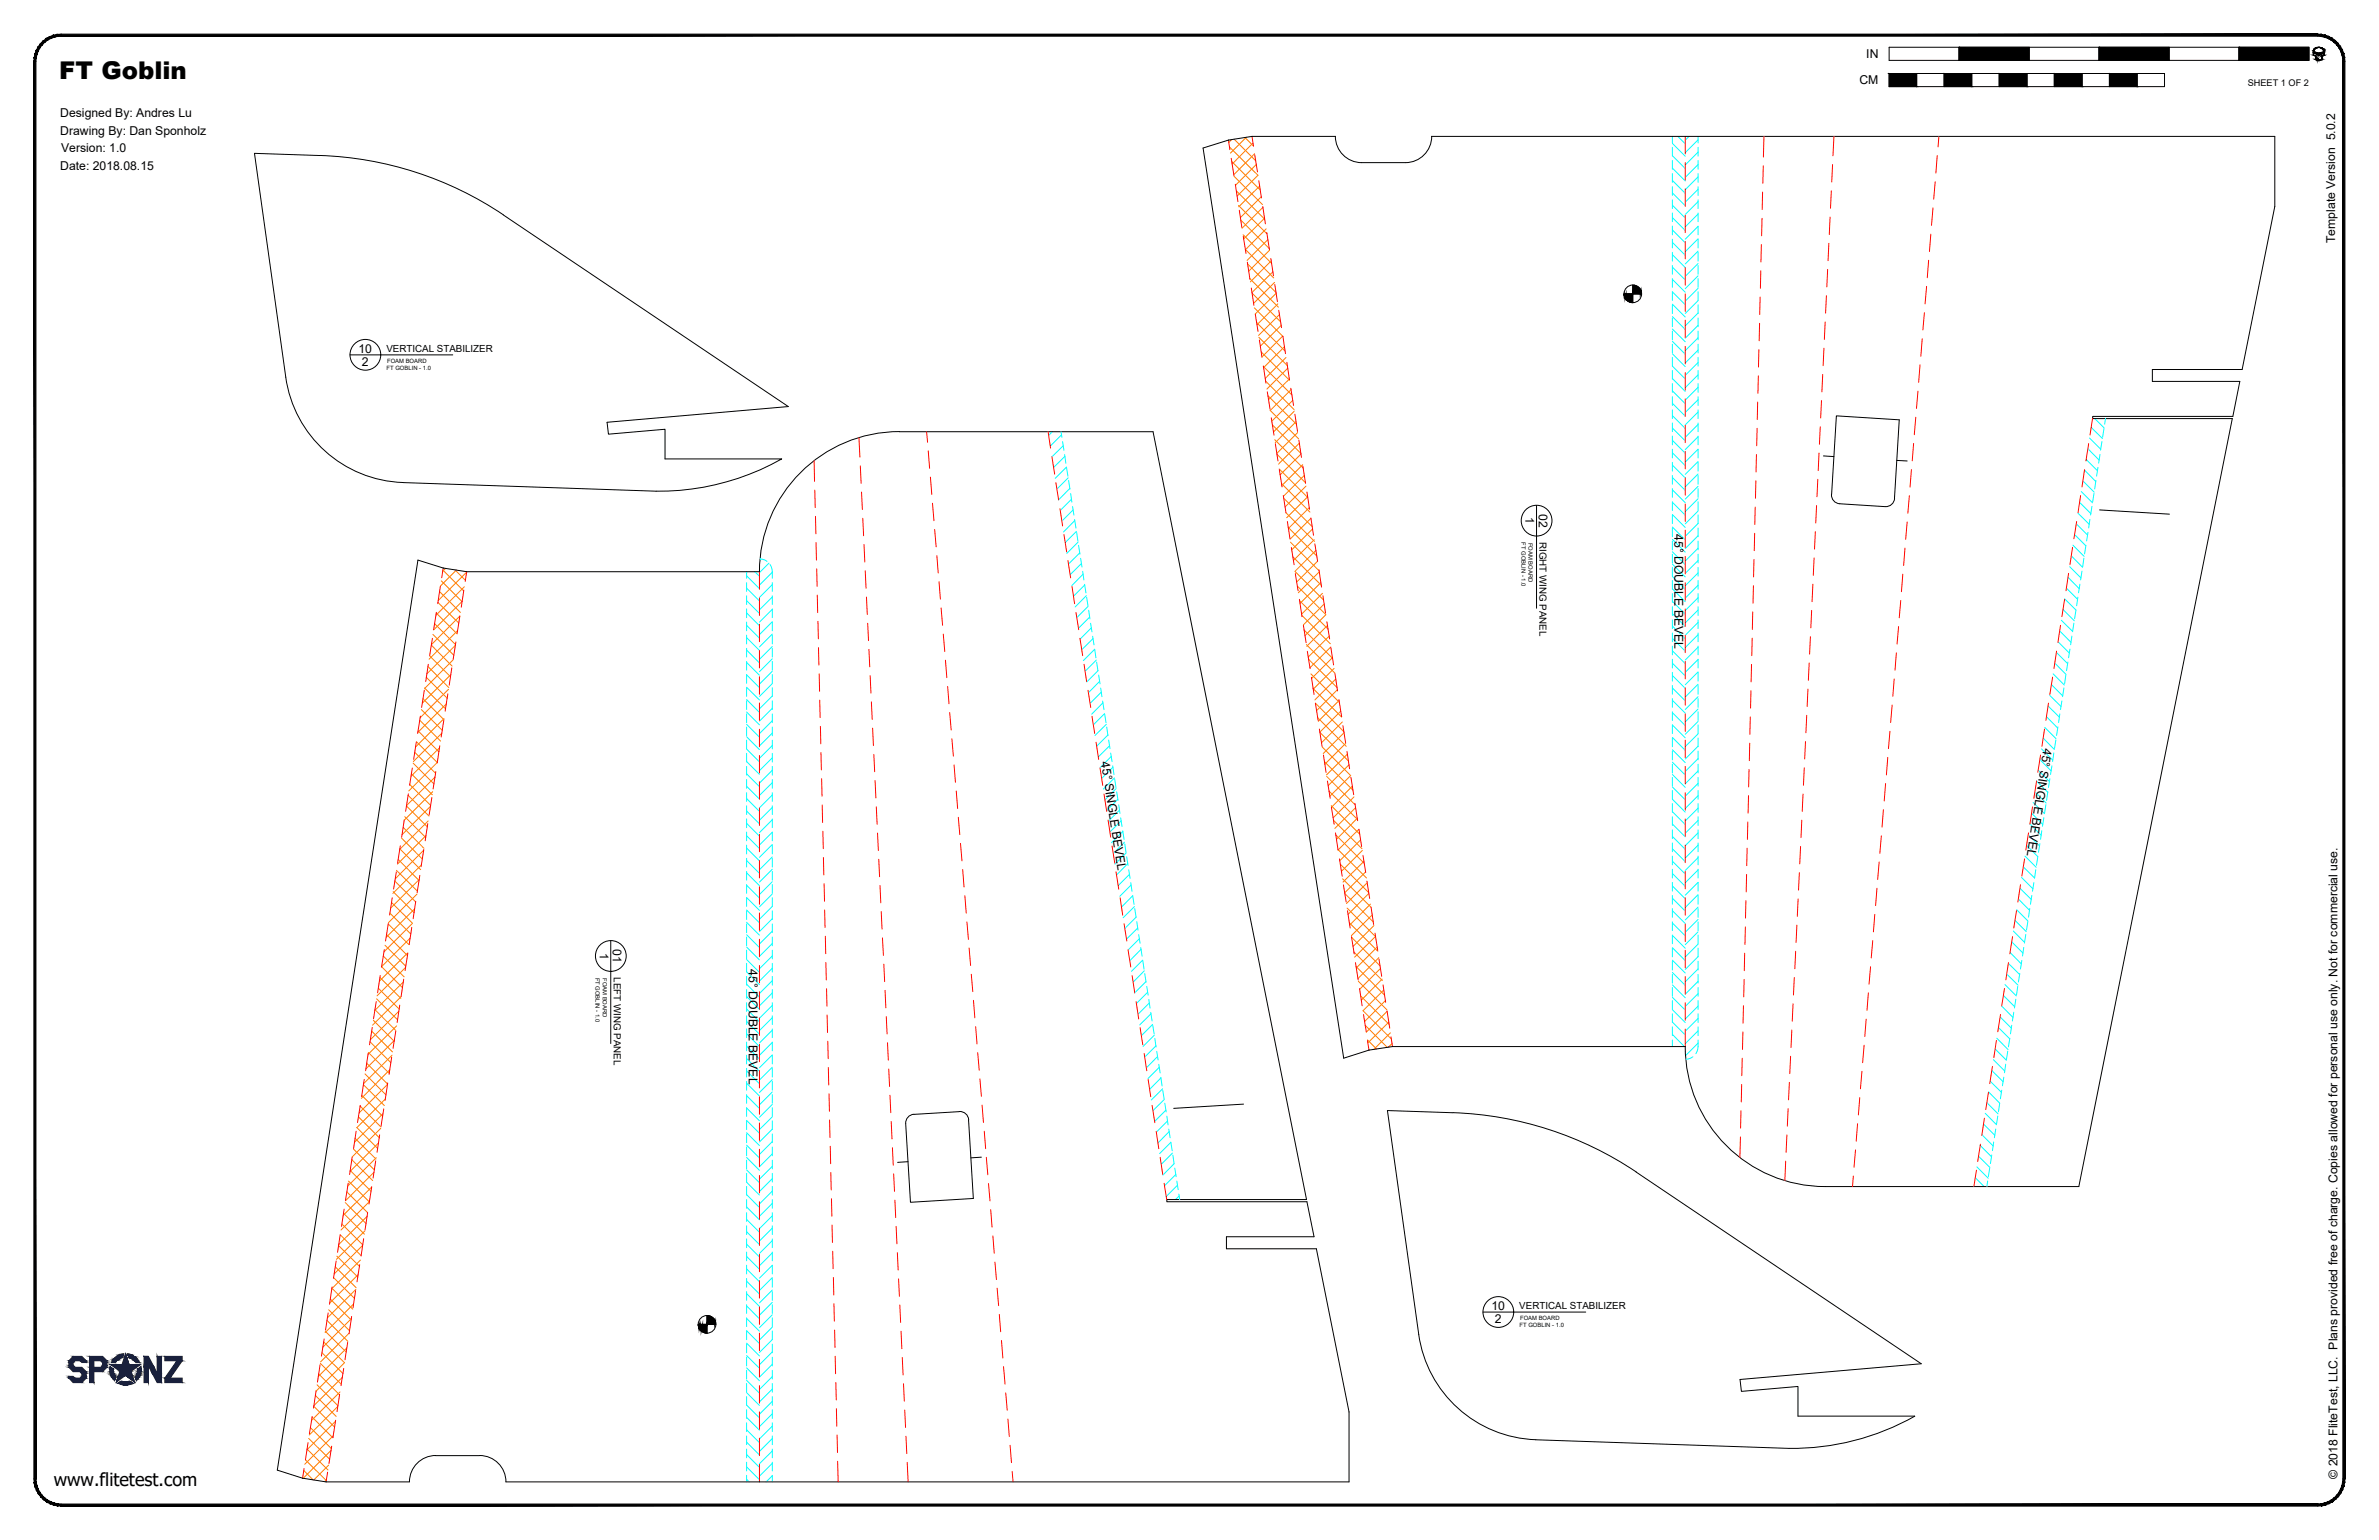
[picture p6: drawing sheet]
<svg xmlns="http://www.w3.org/2000/svg" width="864mm" height="559mm" viewBox="0 0 864 559" stroke-linecap="round" stroke-linejoin="round" font-family="sans-serif">
<defs><g id="words">
<text font-size="8.9" x="21.5" y="28.8">FT Goblin</text>
<text font-size="6.6" x="19.5" y="539.1">www.flitetest.com</text>
<g font-size="4.4">
<text x="677.5" y="21.1">IN</text>
<text x="675" y="30.6">CM</text>
<text x="21.9" y="42.5">Designed By: Andres Lu</text>
<text x="21.9" y="48.9">Drawing By: Dan Sponholz</text>
<text x="22.2" y="55.2">Version: 1.0</text>
<text x="21.9" y="61.6">Date: 2018.08.15</text>
<text x="847.7" y="88.2" transform="rotate(-90 847.7 88.2)">Template Version 5.0.2</text>
<text x="130.1" y="128">10</text>
<text x="131.4" y="132.7">2</text>
<text x="553.8" y="187.7" transform="rotate(90 553.8 187.7)">1</text>
<text x="558.6" y="186.5" transform="rotate(90 558.6 186.5)">02</text>
<text x="607.9" y="193.8" transform="rotate(90 607.9 193.8)">45° DOUBLE BEVEL</text>
<text x="741.8" y="271.4" transform="rotate(99 741.8 271.4)">45° SINGLE BEVEL</text>
<text x="399.7" y="276.6" transform="rotate(81 399.7 276.6)">45° SINGLE BEVEL</text>
<text x="217.7" y="345.7" transform="rotate(90 217.7 345.7)">1</text>
<text x="222.5" y="344.4" transform="rotate(90 222.5 344.4)">01</text>
<text x="271.8" y="351.8" transform="rotate(90 271.8 351.8)">45° DOUBLE BEVEL</text>
<text x="541.4" y="475.3">10</text>
<text x="542.6" y="480.1">2</text>
<text x="848.5" y="536.6" transform="rotate(-90 848.5 536.6)">© 2018 FliteTest, LLC. Plans provided free of charge. Copies allowed for personal use only. Not for commercial use.</text>
</g>
<g font-size="3.5">
<text x="140.3" y="127.7">VERTICAL STABILIZER</text>
<text x="558.9" y="196.6" transform="rotate(90 558.9 196.6)">RIGHT WING PANEL</text>
<text x="222.8" y="354.6" transform="rotate(90 222.8 354.6)">LEFT WING PANEL</text>
<text x="551.5" y="475">VERTICAL STABILIZER</text>
</g>
<text font-size="3.3" x="816" y="31.1">SHEET 1 OF 2</text>
<g font-size="2.1">
<text x="140.5" y="131.7">FOAM BOARD</text>
<text x="140.3" y="134.3">FT GOBLIN - 1.0</text>
<text x="552.3" y="196.7" transform="rotate(90 552.3 196.7)">FT GOBLIN - 1.0</text>
<text x="554.9" y="196.9" transform="rotate(90 554.9 196.9)">FOAM BOARD</text>
<text x="216.2" y="354.7" transform="rotate(90 216.2 354.7)">FT GOBLIN - 1.0</text>
<text x="218.8" y="354.8" transform="rotate(90 218.8 354.8)">FOAM BOARD</text>
<text x="551.8" y="479">FOAM BOARD</text>
<text x="551.6" y="481.6">FT GOBLIN - 1.0</text>
</g>
</g></defs>
<!-- layer: 01 CUT -->
<g fill="none" stroke="#000" stroke-width=".36">
<path d="M494.3 59h15.9M519.7 49.5h306.1v25.4l-11.9 59.2h-32.6v4.3h31.8l-2.6 12.7h-50.8l-.1 .8h50.7l-55.7 278.7h-92a50.8 50.8 0 0 1-50.8-50.9l-106.3 .1-8.5 1.2-9.2 3-51.1-330.3 9.3-2.9 8.5-1.3h30.3a9.5 9.5 0 0 0 9.5 9.5M519.7 49.5a9.5 9.5 0 0 1-9.5 9.5M103.7 136.8a44.5 44.5 0 0 0 42.6 38.3M103.7 136.9l-11.3-81.3 23.8 .8a127 127 0 0 1 66.5 21.5l103.5 69.6-65.8 5.7 .5 4.3 20.5-1.7v10.7h42.4a91.2 91.2 0 0 1-45.6 11.7l-91.9-3.1M666.6 150.9l22.8 1.4-1.7 28.6a3.1 3.1 0 0 1-3.3 2.9l-16.5-1a3.1 3.1 0 0 1-3-3.4zM661.9 165.4l3.8 .3M688.6 167.1l3.7 .2M762.2 185l25.3 1.6M331.8 404.3a3.2 3.2 0 0 0-3 3.4l1.7 28.6 22.8-1.4-1.7-28.6M348.2 403.4l-16.5 1M348.2 403.3a3.2 3.2 0 0 1 3.4 3"/>
<path d="M356.3 419.9l-3.9 .2M451.4 400.6l-25.3 1.6M329.6 421.5l-3.8 .3M174.1 528.2l-15.9-.1a9.5 9.5 0 0 0-9.6 9.6h-30.2l-8.6-1.3-9.1-3 51-330.2 9.2 2.9 8.5 1.4 106.3-.1a50.8 50.8 0 0 1 50.8-50.8l92.1 .1 55.7 278.6h-50.8l.1 .8h50.8l2.6 12.7h-31.8v4.3h32.7l11.8 59.2v25.4h-306.1M174.1 528.1a9.5 9.5 0 0 1 9.6 9.6M557.5 522.4l92 3.2M557.5 522.4a44.5 44.5 0 0 1-42.5-38.3l-11.3-81.1 23.7 .8a126.7 126.7 0 0 1 66.6 21.5l103.4 69.6-65.8 5.7 .5 4.3 20.6-1.8v10.8h42.4a90.3 90.3 0 0 1-45.6 11.7"/>
</g>
<!-- layer: 23 NOTES -->
<g fill="none" stroke="#000" stroke-width=".36">
<path d="M589.5 106.6h6.4M592.7 103.5v6.3M127.1 128.8h37.3M557.8 183.4v37.3M221.7 341.4v37.3M256.6 477.4v6.3M538.3 476.1h37.3M253.5 480.6h6.3"/>
<circle cx="592.7" cy="106.6" r="3.2"/>
<circle cx="132.6" cy="128.7" r="5.6"/>
<circle cx="557.8" cy="188.9" r="5.6"/>
<circle cx="221.7" cy="346.9" r="5.6"/>
<circle cx="543.9" cy="476.1" r="5.6"/>
<circle cx="256.7" cy="480.5" r="3.2"/>
</g>
<!-- layer: 04 BEVEL -->
<g fill="none" stroke="#0ff" stroke-width=".36">
<path d="M607.1 52l4.7 4.7M607.1 56.5l4.7 4.7M607.1 49.5v2.4M607.1 53.5v3.1M607.1 58.2v3.2M609.1 49.5l2.7 2.7M613.1 49.5l-1.3 1.4M616.4 59.7l-4.6 4.7M616.4 55.2l-4.6 4.7M616.4 50.7l-4.6 4.7M616.4 49.5v2.4M616.4 53.5v3.1"/>
<path d="M616.4 58.2v3.2M607.1 61l4.7 4.7M607.1 65.5l4.7 4.6M607.1 70l4.7 4.6M607.1 74.4l4.7 4.7M607.1 79l4.7 4.6M607.1 63v3.2M607.1 67.7v3.2M607.1 72.5v3.2M607.1 77.3v3.1M616.4 77.7l-4.6 4.6M616.4 73.2l-4.6 4.6"/>
<path d="M616.4 68.7l-4.6 4.7M616.4 64.2l-4.6 4.6M616.4 63v3.2M616.4 67.7v3.2M616.4 72.5v3.2M616.4 77.3v3.1M607.1 83.4l4.7 4.7M607.1 87.9l4.7 4.7M607.1 92.4l4.7 4.7M607.1 96.9l4.7 4.7M607.1 82v3.2M607.1 86.8v3.2"/>
<path d="M607.1 91.6v3.1M607.1 96.3v3.2M616.4 95.6l-4.6 4.7M616.4 91.1l-4.6 4.7M616.4 86.7l-4.6 4.6M616.4 82.1l-4.6 4.7M616.4 82v3.2M616.4 86.8v3.2M616.4 91.6v3.1M616.4 96.3v3.2M607.1 101.4l4.7 4.6M607.1 105.9l4.7 4.7"/>
<path d="M607.1 110.4l4.7 4.6M607.1 114.9l4.7 4.6M607.1 119.4l4.7 4.6M607.1 101.1v3.2M607.1 105.9v3.1M607.1 110.6v3.2M607.1 115.4v3.2M616.4 118.1l-4.6 4.6M616.4 113.6l-4.6 4.7M616.4 109.1l-4.6 4.6M616.4 104.6l-4.6 4.7M616.4 100.1l-4.6 4.7"/>
<path d="M616.4 101.1v3.2M616.4 105.9v3.1M616.4 110.6v3.2M616.4 115.4v3.2M607.1 123.9l4.7 4.6M607.1 128.4l4.7 4.6M607.1 129.7v3.1l4.7 4.7M607.1 137.4l4.7 4.6M607.1 120.1v3.2M607.1 124.9v3.2M607.1 134.4v3.2M607.1 139.2v3.2"/>
<path d="M616.4 136l-4.6 4.7M616.4 131.5l-4.6 4.7M616.4 127l-4.6 4.7M616.4 122.6l-4.6 4.6M616.4 120.1v3.2M616.4 124.9v3.2M616.4 129.7v3.1M616.4 134.4v3.2M616.4 139.2v3.2M382 156.7l-1.3 1.3M385.2 156.7l.3 2M385.3 157.8l-4 4.1"/>
<path d="M607.1 141.8l4.7 4.7M607.1 146.3l4.7 4.7M607.1 150.8l4.7 4.7M607.1 155.3l4.7 4.7M607.1 159.8l4.7 4.6M607.1 144v3.1M607.1 148.7v3.2M607.1 153.5v3.2M607.1 158.2v3.2M616.4 158.5l-4.6 4.7M616.4 154l-4.6 4.7M616.4 149.5l-4.6 4.7"/>
<path d="M616.4 145l-4.6 4.7M616.4 140.5l-4.6 4.7M616.4 144v3.1M616.4 148.7v3.2M616.4 153.5v3.2M616.4 158.2v3.2M758.5 158.9l4.1 4.1M759.1 155.1l4.1 4M760.4 151.9l3.4 3.4M763.8 155.5l-.5 3.1M764.3 151.9l-.3 2M385.7 160.2l.5 3.2"/>
<path d="M386 161.7l-4.1 4.1M386.5 164.9l.4 3.2M386.6 165.6l-4.1 4.1M387.2 169.5l-4.2 4.1M387.2 169.7l.5 3.1M387.8 173.4l-4.1 4M387.9 174.4l.5 3.1M388.4 177.2l-4.1 4.2M388.7 179.1l.4 3.1M607.1 164.3l4.7 4.7M607.1 168.8l4.7 4.6M607.1 173.3l4.7 4.6"/>
<path d="M607.1 177.7l4.7 4.7M607.1 163v3.2M607.1 167.8v3.1M607.1 172.5v3.2M607.1 177.3v3.2M616.4 176.4l-4.6 4.7M616.4 172l-4.6 4.6M616.4 167.5l-4.6 4.6M616.4 166.2v-3.2l-4.6 4.7M616.4 167.8v3.1M616.4 172.5v3.2M616.4 177.3v3.2"/>
<path d="M755.5 178.4l4.1 4M756.1 174.5l4.1 4.1M756.7 170.6l4.1 4.1M757.3 166.7l4.1 4.1M757.9 162.8l4.1 4.1M760.1 179l-.5 3.2M760.8 174.3l-.4 3.1M761.6 169.6l-.5 3.2M762.3 164.9l-.5 3.2M763 160.2l-.5 3.1M389 181.2l-4.1 4M389.3 183.8l.5 3.1"/>
<path d="M389.5 185l-4 4.1M390.1 188.5l.5 3.1M390.1 188.9l-4 4.1M390.7 192.8l-4 4.1M390.8 193.2l.5 3.1M391.4 196.7l-4.1 4.1M391.5 197.9l.5 3.2M607.1 182.3l4.7 4.6M607.1 186.7l4.7 4.7M607.1 191.2l4.7 4.7M607.1 195.7l4.7 4.7M607.1 182.1v3.1"/>
<path d="M607.1 186.8v3.2M607.1 191.6v3.2M607.1 196.3v3.2M616.4 198.9l-4.6 4.7M616.4 194.4l-4.6 4.7M616.4 189.9l-4.6 4.7M616.4 185.4l-4.6 4.7M616.4 181l-4.6 4.6M616.4 182.1v3.1M616.4 186.8v3.2M616.4 191.6v3.2M616.4 196.3v3.2"/>
<path d="M752.5 197.8l4.1 4.1M753.1 194l4.1 4M753.7 190l4.1 4.2M754.3 186.2l4.1 4M754.9 182.3l4.1 4.1M757.2 197.9l-.5 3.1M758 193.2l-.5 3.1M758.7 188.5l-.5 3.1M759.4 183.7l-.5 3.2M271 208.9l4.7 4.7M271 213.4l4.7 4.7M271 217.9l4.7 4.7"/>
<path d="M271 207.5v2.3M271 211.4v3.2M271 216.2v3.2M274 207.5l1.7 1.6M275.9 202.8l1.7 .4 .8 .5M276.2 202.8l-.4 .3M279.2 204.3l-3.5 3.5M279.5 204.9h.1a7.3 7.3 0 0 1 .8 4.9M280.4 216.6l-4.7 4.7M280.4 212.1l-4.7 4.7M280.4 207.7l-4.7 4.6M280.4 211.4v3.2"/>
<path d="M280.4 216.2v3.2M392 200.6l-4.1 4.1M392.3 202.6l.5 3.2M392.6 204.5l-4.1 4M393 207.3l.5 3.1M393.2 208.3l-4.1 4.2M393.7 212l.5 3.1M393.8 212.3l-4.1 4M394.4 216.1l-4.1 4.2M394.5 216.7l.5 3.2M607.1 200.2l4.7 4.7M607.1 204.7l4.7 4.6"/>
<path d="M607.1 209.2l4.7 4.7M607.1 213.7l4.7 4.6M607.1 218.2l4.7 4.6M607.1 201.1v3.2M607.1 205.9v3.1M607.1 210.6v3.2M607.1 215.4v3.2M616.4 216.9l-4.6 4.6M616.4 212.4l-4.6 4.6M616.4 207.9l-4.6 4.7M616.4 203.4l-4.6 4.6M616.4 201.1v3.2"/>
<path d="M616.4 205.9v3.1M616.4 210.6v3.2M616.4 215.4v3.2M749.5 217.3l4.1 4M750.1 213.4l4.1 4.1M750.7 209.5l4.1 4.1M751.3 205.6l4.1 4.1M751.9 201.7l4.1 4.1M754.3 216.7l-.5 3.1M755 212l-.5 3.1M755.8 207.3l-.5 3.1M756.5 202.5l-.5 3.2"/>
<path d="M271 222.4l4.7 4.7M271 226.9l4.7 4.7M271 231.4l4.7 4.6M271 235.9l4.7 4.6M271 220.9v3.2M271 225.7v3.2M271 230.5v3.1M271 235.2v3.2M271 240v3.2M280.4 239.1l-4.7 4.6M280.4 234.6l-4.7 4.7M280.4 230.1l-4.7 4.6"/>
<path d="M280.4 225.6l-4.7 4.7M280.4 221.1l-4.7 4.7M280.4 220.9v3.2M280.4 225.7v3.2M280.4 230.5v3.1M280.4 235.2v3.2M280.4 240v3.2M395 220.1l-4.1 4M395.2 221.4l.4 3.2M395.5 223.9l-4 4.1M395.9 226.2l.5 3.1M396.2 227.8l-4.1 4.1"/>
<path d="M396.6 230.9l.5 3.1M396.8 231.7l-4.1 4.1M397.8 238.7l-.4-3.1-4.1 4.1M398 239.5l-4.1 4.1M607.1 222.6l4.7 4.7M607.1 227.1l4.7 4.7M607.1 231.6l4.7 4.7M607.1 236.1l4.7 4.7M607.1 220.2v3.1M607.1 224.9v3.2M607.1 229.7v3.2M607.1 234.4v3.2"/>
<path d="M607.1 239.2v3.2M616.4 239.3l-4.6 4.7M616.4 234.8l-4.6 4.7M616.4 230.3l-4.6 4.7M616.4 225.9l-4.6 4.6M616.4 221.3l-4.6 4.7M616.4 220.2v3.1M616.4 224.9v3.2M616.4 229.7v3.2M616.4 234.4v3.2M616.4 239.2v3.2M746.5 236.7l4.1 4.1"/>
<path d="M747.1 232.9l4.1 4M747.7 228.9l4.1 4.2M748.3 225.1l4.1 4M748.9 221.1l4.1 4.2M751.4 235.5l-.5 3.2M752.1 230.8l-.4 3.1M752.8 226.1l-.4 3.1M753.6 221.4l-.5 3.1M271 240.3l4.7 4.7M271 244.9l4.7 4.6M271 249.4l4.7 4.6M271 253.8l4.7 4.7"/>
<path d="M271 258.4l4.7 4.6M271 244.8v3.1M271 249.5v3.2M271 254.3v3.2M271 259v3.2M280.4 257l-4.7 4.7M280.4 252.6l-4.7 4.6M280.4 248l-4.7 4.7M280.4 243.6l-4.7 4.6M280.4 244.8v3.1M280.4 249.5v3.2M280.4 254.3v3.2"/>
<path d="M280.4 259v3.2M398.1 240.2l.5 3.2-4.1 4M398.8 245l.5 3.1M399.2 247.2l-4.1 4.2M399.6 249.7l.4 3.1M399.8 251.2l-4.1 4M400.3 254.4l.5 3.1M400.4 255l-4.1 4.1M401 259l-4.1 4M401 259.1l.5 3.1M607.1 240.6l4.7 4.7M607.1 245.1l4.7 4.7"/>
<path d="M607.1 249.6l4.7 4.7M607.1 254.1l4.7 4.7M607.1 258.6l4.7 4.7M607.1 244v3.1M607.1 248.7v3.2M607.1 253.5v3.2M607.1 258.3v3.1M616.4 257.3l-4.6 4.6M616.4 252.8l-4.6 4.7M616.4 248.3l-4.6 4.6M616.4 243.8l-4.6 4.7M616.4 244v3.1"/>
<path d="M616.4 248.7v3.2M616.4 253.5v3.2M616.4 258.3v3.1M743.5 256.2l4.1 4M744.1 252.3l4.1 4.1M744.7 248.4l4.1 4.1M745.3 244.5l4.1 4.1M745.9 240.6l4.1 4.1M747.7 259l-.4 3.2M748.5 254.3l-.5 3.2M749.2 249.6l-.5 3.2M749.9 244.9l-.4 3.2"/>
<path d="M750.7 240.2l-.5 3.2M271 262.8l4.7 4.7M271 267.3l4.7 4.7M271 271.8l4.7 4.7M271 276.3l4.7 4.7M271 263.8v3.2M271 268.6v3.1M271 273.3v3.2M271 278.1v3.2M280.4 279.5l-4.7 4.7M280.4 275l-4.7 4.6M280.4 270.5l-4.7 4.7"/>
<path d="M280.4 266l-4.7 4.7M280.4 261.5l-4.7 4.7M280.4 263.8v3.2M280.4 268.6v3.1M280.4 273.3v3.2M280.4 278.1v3.2M401.6 262.8l-4.1 4.1M401.8 263.8l.4 3.1M402.2 266.7l-4.1 4.1M402.4 268.5l.5 3.2M402.8 270.6l-4.1 4.1M403.2 273.2l.5 3.2"/>
<path d="M403.4 274.5l-4.1 4.1M403.9 277.9l.5 3.2M404 278.4l-4.1 4.1M607.1 263.1l4.7 4.6M607.1 267.6l4.7 4.6M607.1 272l4.7 4.7M607.1 276.6l4.7 4.6M607.1 263v3.2M607.1 267.8v3.2M607.1 272.5v3.2M607.1 277.3v3.2M616.4 279.7l-4.6 4.7"/>
<path d="M616.4 275.3l-4.6 4.6M616.4 270.8l-4.6 4.6M616.4 266.3l-4.6 4.6M616.4 261.8l-4.6 4.6M616.4 263v3.2M616.4 267.8v3.2M616.4 272.5v3.2M616.4 277.3v3.2M739.9 279.5l4.1 4.1M740.5 275.6l4.1 4.1M741.1 271.7l4.1 4.1M741.7 267.8l4.1 4.1"/>
<path d="M742.3 264l4.1 4M742.9 260l4 4.2M744.9 277.9l-.5 3.1M745.6 273.2l-.5 3.1M746.3 268.5l-.5 3.1M747 263.8l-.5 3.1M271 280.8l4.7 4.6M271 285.3l4.7 4.7M271 289.8l4.7 4.6M271 294.3l4.7 4.6M271 298.7l4.7 4.7M271 282.9v3.1"/>
<path d="M271 287.6v3.2M271 292.4v3.2M271 297.2v3.1M280.4 297.4l-4.7 4.7M280.4 293l-4.7 4.6M280.4 288.5l-4.7 4.6M280.4 284l-4.7 4.6M280.4 282.9v3.1M280.4 287.6v3.2M280.4 292.4v3.2M280.4 297.2v3.1M404.6 282.3l-4.1 4"/>
<path d="M404.6 282.6l.5 3.2M405.2 286.1l-4.1 4.2M405.4 287.3l.5 3.2M405.8 290.1l-4.1 4M406.1 292l.5 3.2M406.4 293.9l-4.1 4.1M406.8 296.8l.5 3.1M407 297.8l-4.1 4.1M607.1 281l4.7 4.7M607.1 285.5l4.7 4.7M607.1 286.8v3.2l4.7 4.7M607.1 294.5l4.7 4.7"/>
<path d="M607.1 299l4.7 4.6M607.1 282.1v3.1M607.1 291.6v3.2M607.1 296.4v3.1M616.4 297.7l-4.6 4.7M616.4 293.2l-4.6 4.7M616.4 288.7l-4.6 4.7M616.4 284.3l-4.6 4.6M616.4 282.1v3.1M616.4 286.8v3.2M616.4 291.6v3.2M616.4 296.4v3.1"/>
<path d="M736.9 298.9l4 4.2M737.5 295.1l4 4M738.1 291.2l4.1 4.1M738.7 287.3l4.1 4.1M739.3 283.4l4.1 4.1M741.9 296.7l-.5 3.1M742.7 292l-.5 3.1M743.4 287.3l-.5 3.2M744.1 282.6l-.5 3.1M271 303.3l4.7 4.6M271 307.7l4.7 4.7M271 312.2l4.7 4.7"/>
<path d="M271 316.7l4.7 4.7M271 301.9v3.2M271 306.7v3.2M271 311.4v3.2M271 316.2v3.2M280.4 319.9l-4.7 4.7M280.4 315.4l-4.7 4.7M280.4 310.9l-4.7 4.7M280.4 306.4l-4.7 4.7M280.4 305.1v-3.1l-4.7 4.6M280.4 306.7v3.2M280.4 311.4v3.2"/>
<path d="M280.4 316.2v3.2M407.6 301.5l.5 3.1M407.6 301.7l-4.1 4.1M408.2 305.6l-4.1 4.1M408.3 306.2l.4 3.1M408.8 309.5l-4.1 4.1M409 310.9l.5 3.1M409.4 313.4l-4.1 4.1M409.7 315.6l.5 3.1M410 317.3l-4.1 4.1M607.1 303.5l4.7 4.7M607.1 308l4.7 4.6"/>
<path d="M607.1 312.5l4.7 4.6M607.1 316.9l4.7 4.7M607.1 301.1v3.2M607.1 305.9v3.2M607.1 310.6v3.2M607.1 315.4v3.2M616.4 315.7l-4.6 4.6M616.4 311.2l-4.6 4.7M616.4 306.7l-4.6 4.6M616.4 302.2l-4.6 4.7M616.4 301.1v3.2M616.4 305.9v3.2"/>
<path d="M616.4 310.6v3.2M616.4 315.4v3.2M733.8 318.4l4.2 4.1M734.4 314.5l4.2 4.1M735.1 310.6l4.1 4.1M735.7 306.7l4.1 4.1-.5 3.2M736.3 302.9l4 4M739 315.6l-.4 3.1M740.5 306.1l-.5 3.2M741.2 301.4l-.5 3.1M271 321.2l4.7 4.7M271 328.9v-3.2l4.7 4.6"/>
<path d="M271 330.2l4.7 4.7M271 334.7l4.7 4.6M271 339.2l4.7 4.6M271 321v3.1M271 330.5v3.2M271 335.3v3.1M280.4 337.9l-4.7 4.6M280.4 333.4l-4.7 4.6M280.4 325.7v3.2l-4.7 4.7M280.4 324.4l-4.7 4.7M280.4 321v3.1M280.4 330.5v3.2"/>
<path d="M280.4 335.3v3.1M410.5 320.3l.4 3.1M410.6 321.2l-4.1 4M411.2 325l-4.1 4.2M411.2 325l.5 3.2M411.8 329l-4.1 4M411.9 329.7l.5 3.1-4.1 4.1M412.7 334.4l.4 3.1M413 336.7l-4.1 4.1M413.4 339.1l.5 3.1M607.1 321.5l4.7 4.6M607.1 325.9l4.7 4.7"/>
<path d="M607.1 330.4l4.7 4.7M607.1 334.9l4.7 4.7M607.1 339.4l4.7 4.7M607.1 320.2v3.1M607.1 324.9v3.2M607.1 329.7v3.2M607.1 334.5v3.2M607.1 339.3v3.1M616.4 338.1l-4.6 4.7M616.4 333.6l-4.6 4.7M616.4 329.2l-4.6 4.6M616.4 324.6l-4.6 4.7"/>
<path d="M616.4 323.3v-3.1l-4.6 4.6M616.4 324.9v3.2M616.4 329.7v3.2M616.4 334.5v3.2M616.4 339.3v3.1M730.9 337.8l4 4.1M731.5 334l4 4M732.1 330.1l4 4.1M732.7 326.2l4 4.1M733.3 322.3l4.1 4.1M735.4 339.1l-.5 3.1M736.1 334.4l-.5 3.1"/>
<path d="M736.8 329.6l-.4 3.2M737.6 324.9l-.5 3.2M738.3 320.3l-.5 3.1M271 343.6l4.7 4.7M271 348.2l4.7 4.6M271 352.6l4.7 4.7M271 357.1l4.7 4.7M271 340v3.2M271 344.8v3.2M271 349.5v3.2M271 354.3v3.2M271 359.1v3.1"/>
<path d="M280.4 355.8l-4.7 4.7M280.4 351.3l-4.7 4.7M280.4 346.9l-4.7 4.6M280.4 342.3l-4.7 4.7M280.4 340v3.2M280.4 344.8v3.2M280.4 349.5v3.2M280.4 354.3v3.2M280.4 359.1v3.1M413.6 340.6l-4.1 4.1M414.1 343.8l.5 3.2M414.2 344.5l-4.1 4.1"/>
<path d="M414.8 348.4l-4.1 4.1M414.8 348.5l.5 3.2M415.4 352.3l-4.1 4.1M415.5 353.3l.5 3.1M416 356.2l-4.1 4.1M416.3 357.9l.5 3.2M607.1 343.9l4.7 4.6M607.1 348.4l4.7 4.7M607.1 352.9l4.7 4.6M607.1 357.4l4.7 4.6M607.1 344v3.2M607.1 348.8v3.2"/>
<path d="M607.1 353.6v3.1M607.1 358.3v3.2M616.4 356.1l-4.6 4.7M616.4 351.6l-4.6 4.6M616.4 347.1l-4.6 4.7M616.4 342.6l-4.6 4.7M616.4 344v3.2M616.4 348.8v3.2M616.4 353.6v3.1M616.4 358.3v3.2M727.8 357.3l4.2 4.1M728.4 353.4l4.2 4.1"/>
<path d="M729 349.5l4.2 4.1M729.7 345.6l4 4.1M730.3 341.8l4 4M732.5 357.9l-.5 3.1M733.2 353.2l-.5 3.1M733.9 348.5l-.4 3.1M734.6 343.8l-.4 3.1M271 361.6l4.7 4.7M271 366.1l4.7 4.7M271 370.6l4.7 4.6M271 375.1l4.7 4.7M271 379.6l4.7 4.7"/>
<path d="M271 363.8v3.2M271 368.6v3.2M271 373.4v3.1M271 378.1v3.2M280.4 378.3l-4.7 4.6M280.4 373.8l-4.7 4.7M280.4 369.3l-4.7 4.6M280.4 364.8l-4.7 4.7M280.4 360.3l-4.7 4.7M280.4 363.8v3.2M280.4 368.6v3.2M280.4 373.4v3.1"/>
<path d="M280.4 378.1v3.2M416.6 360.1l-4.1 4M417 362.6l.5 3.2M417.2 363.9l-4.1 4.1M417.7 367.4l.5 3.1M417.8 367.8l-4.1 4.1M418.4 371.7l-4.1 4.1M418.5 372.1l.5 3.1M419 375.6l-4.1 4.1M419.2 376.8l.5 3.1M419.6 379.5l-4.1 4.1M607.1 361.9l4.7 4.6"/>
<path d="M607.1 366.4l4.7 4.6M607.1 370.9l4.7 4.6M607.1 375.3l4.4 4.5M607.1 363.1v3.2M607.1 367.8v3.2M607.1 372.6v3.2M607.1 377.4v2.4M616.4 377.4a7.3 7.3 0 0 1-.8 4.9M616.4 378.5l-4.5 4.6M616.4 374l-4.6 4.7M616.4 369.5l-4.6 4.7M616.4 365.1l-4.6 4.6"/>
<path d="M616.4 360.6l-4.6 4.6M616.4 363.1v3.2M616.4 367.8v3.2M616.4 372.6v3.2M724.9 376.7l4 4.1M725.5 372.9l4 4M726.1 369l4 4.1M726.7 365.1l4 4.1M727.2 361.2l4.1 4.1M729.6 376.7l-.5 3.2M730.3 372l-.5 3.1M731 367.3l-.5 3.2"/>
<path d="M731.8 362.6l-.5 3.2M271 384.1l4.7 4.6M271 388.6l4.7 4.6M271 393l4.7 4.7M271 397.6l4.7 4.6M271 382.9v3.2M271 387.6v3.2M271 392.4v3.2M271 397.2v3.1M280.4 396.2l-4.7 4.7M280.4 391.8l-4.7 4.6M280.4 387.2l-4.7 4.7"/>
<path d="M280.4 382.8l-4.7 4.6M280.4 382.9v3.2M280.4 387.6v3.2M280.4 392.4v3.2M280.4 397.2v3.1M419.9 381.5l.5 3.1M420.2 383.4l-4.1 4.1M420.7 386.2l.4 3.1M420.8 387.3l-4.1 4.1M421.4 391.2l-4.1 4.1M421.4 390.9l.4 3.1M422 395.1l-4.1 4.1"/>
<path d="M422.1 395.6l.5 3.2M422.6 399l-4.1 4M614.5 383.5l-1.7 .8-.8 .1M721.8 396.2l4.1 4.1-.4 3.1M722.4 392.3l4.2 4.1M723 388.4l4.2 4.1M723.6 384.5l4.1 4.1M724.3 380.6l4 4.1M726.7 395.6l-.5 3.1M727.4 390.9l-.5 3.1M728.1 386.2l-.5 3.1M728.8 381.4l-.5 3.2"/>
<path d="M271 402l4.7 4.7M271 406.5l4.7 4.7M271 411l4.7 4.7M271 415.5l4.7 4.7M271 420l4.7 4.7M271 401.9v3.2M271 406.7v3.2M271 411.5v3.1M271 416.2v3.2M280.4 418.7l-4.7 4.7M280.4 414.2l-4.7 4.7M280.4 409.7l-4.7 4.7"/>
<path d="M280.4 405.3l-4.7 4.6M280.4 400.7l-4.7 4.7M280.4 401.9v3.2M280.4 406.7v3.2M280.4 411.5v3.1M280.4 416.2v3.2M422.8 400.3l.5 3.2M423.2 402.8l-4.1 4.1M423.6 405l.4 3.2M423.8 406.7l-4 4.1M424.3 409.7l.5 3.1M424.4 410.6l-4 4.1"/>
<path d="M425 414.5l-4 4.1M425 414.4l.5 3.2M425.6 418.4l-4.1 4.1M425.8 419.1l.4 3.2-4.1 4.1M718.2 419.5l4.1 4.1M718.8 415.6l4.1 4.1M719.5 411.8l4 4M720.1 407.9l4 4.1M720.7 404l4 4.1 .5-3.1M721.2 400.1l4.1 4.1M723 419.1l-.5 3.1M723.7 414.4l-.4 3.1"/>
<path d="M724.5 409.7l-.5 3.1M271 424.5l4.7 4.7M271 429l4.7 4.6M271 433.5l4.7 4.6M271 437.9l4.7 4.7M271 421v3.2M271 425.7v3.2M271 430.5v3.2M271 435.3v3.1M280.4 436.7l-4.7 4.6M280.4 432.2l-4.7 4.7M280.4 427.7l-4.7 4.6"/>
<path d="M280.4 423.2l-4.7 4.7M280.4 421v3.2M280.4 425.7v3.2M280.4 430.5v3.2M280.4 435.3v3.1M426.5 423.9l.5 3.1M426.8 426.2l-4.1 4.1M427.2 428.6l.5 3.1M427.4 430.1l-4.1 4.1M427.9 433.3l.3 2M428 434l-1.3 1.3M717 427.3l3.3 3.3"/>
<path d="M717.6 423.4l4.1 4.1M721.5 428.5l-.3 2.1M722.3 423.8l-.5 3.1M271 442.5l4.7 4.6M271 446.9l4.7 4.7M271 451.4l4.7 4.7M271 455.9l4.7 4.7M271 440v3.2M271 444.8v3.2M271 449.6v3.1M271 454.3v3.2M271 459.1v3.2"/>
<path d="M280.4 454.6l-4.7 4.7M280.4 450.2l-4.7 4.6M280.4 445.6l-4.7 4.7M280.4 441.2l-4.7 4.6M280.4 440v3.2M280.4 444.8v3.2M280.4 449.6v3.1M280.4 454.3v3.2M271 460.4l4.7 4.7M271 464.9l4.7 4.6M271 469.4l4.7 4.7M271 473.9l4.7 4.6"/>
<path d="M271 478.4l4.7 4.6M271 463.9v3.2M271 468.7v3.1M271 473.4v3.2M271 478.2v3.2M280.4 477.1l-4.7 4.7M280.4 472.6l-4.7 4.6M280.4 468.1l-4.7 4.7M280.4 463.6l-4.7 4.7M280.4 462.3v-3.2l-4.7 4.7M280.4 463.9v3.2M280.4 468.7v3.1"/>
<path d="M280.4 473.4v3.2M280.4 478.2v3.2M271 482.8l4.7 4.7M271 487.4l4.7 4.6M271 491.9l4.7 4.6M271 496.3l4.7 4.7M271 482.9v3.2M271 487.7v3.2M271 492.5v3.1M271 497.2v3.2M280.4 499.5l-4.7 4.7M280.4 495l-4.7 4.7"/>
<path d="M280.4 490.5l-4.7 4.7M280.4 486.1l-4.7 4.6M280.4 481.6l-4.7 4.6M280.4 482.9v3.2M280.4 487.7v3.2M280.4 492.5v3.1M280.4 497.2v3.2M271 500.9l4.7 4.6M271 505.3l4.7 4.7M271 509.8l4.7 4.7M271 514.3l4.7 4.7M271 518.8l4.7 4.7"/>
<path d="M271 502v3.2M271 506.8v3.1M271 511.5v3.2M271 516.3v3.2M280.4 517.5l-4.7 4.6M280.4 513l-4.7 4.7M280.4 508.5l-4.7 4.7M280.4 504l-4.7 4.7M280.4 502v3.2M280.4 506.8v3.1M280.4 511.5v3.2M280.4 516.3v3.2"/>
<path d="M271 523.3l4.7 4.6M271 527.8l4.7 4.7M271 532.3l4.7 4.6M271 536.8l1 .9M271 521v3.2M271 525.8v3.2M271 530.6v3.1M271 535.3v2.4M280.4 535.5l-2.3 2.2M280.4 531l-4.7 4.6M280.4 526.5l-4.7 4.6M280.4 522l-4.7 4.7"/>
<path d="M280.4 521v3.2M280.4 525.8v3.2M280.4 530.6v3.1M280.4 535.3v2.4"/>
</g>
<!-- layer: 02 SCORE -->
<g fill="none" stroke="#f00" stroke-width=".36">
<path d="M446 50.8l.5 3.5M446.9 57.4l1 6.3M454.5 49.5l.5 3.5M455.5 56.1l1 6.3M611.8 49.5v6.3M611.8 59v6.4M640.3 49.5l-.2 7.5M665.2 59.7l-.3 6.4M665.7 49.5l-.3 7M703.2 56.4l-.5 6.4M703.8 49.5l-.3 3.8M448.4 66.9l1 6.3"/>
<path d="M449.9 76.3l.9 6.3M457 65.6l.9 6.2M458.4 74.9l.9 6.3M611.8 68.5v6.4M611.8 78.1v6.3M639.6 79.2l-.1 6.4M639.8 69.7l-.1 6.3M640.1 60.2l-.2 6.3M664.3 78.8l-.3 6.3M664.8 69.2l-.3 6.4M701.7 75.4l-.5 6.4M702.5 66l-.6 6.3"/>
<path d="M451.3 85.7l1 6.3M452.8 95.1l.9 6.3M459.8 84.4l1 6.3M461.3 93.8l1 6.2M611.8 87.6v6.3M611.8 97.1v6.4M639.2 98.3l-.2 6.3M639.4 88.7l-.2 6.4M663.4 97.8l-.2 6.3M663.9 88.3l-.3 6.3M700.1 94.4l-.5 6.4M700.9 85l-.5 6.3"/>
<path d="M454.2 104.5l1 6.3M455.7 113.9l1 6.3M462.8 103.2l.9 6.3M464.2 112.6l1 6.3M611.8 106.6v6.4M611.8 116.2v6.3M638.7 117.3l-.1 6.4M638.9 107.8l-.1 6.3M662.6 116.8l-.3 6.4M663 107.3l-.3 6.3M698.6 113.4l-.6 6.3M699.4 103.9l-.6 6.4"/>
<path d="M457.2 123.4l.9 6.2M458.6 132.8l.9 6.2M465.7 122l.9 6.3M467.1 131.4l1 6.4M611.8 125.7v6.3M611.8 135.2v6.4M638.3 136.4l-.2 6.3M638.5 126.8l-.2 6.4M661.7 135.9l-.3 6.3M662.1 126.3l-.3 6.4M697 132.4l-.5 6.3M697.8 122.9l-.5 6.4"/>
<path d="M311.8 158.8l.4 7.1M336.4 156.7l.3 3.8M380.5 156.7l.9 5.9M460 142.2l1 6.3M461.5 151.6l1 6.3M468.6 140.9l1 6.2M470.1 150.3l.9 6.3M471.5 159.7l.9 6.3M611.8 144.7v6.4M611.8 154.3v6.3M637.9 155.4l-.2 6.4M638 145.9l-.1 6.3"/>
<path d="M660.8 154.9l-.3 6.3M661.2 145.3l-.3 6.4M695.4 151.4l-.5 6.3M696.2 141.9l-.5 6.3M759.6 151.9l-.9 5.9M295.5 167.2l.2 7.5M295.8 177.8l.1 6.4M312.3 169.1l.3 6.3M312.7 178.5l.3 6.4M337 163.6l.5 6.3M337.8 173.1l.4 6.3M381.9 165.7l.9 6.3"/>
<path d="M383.3 175.2l1 6.2M463 161l.9 6.3M464.4 170.4l1 6.3M465.8 179.8l1 6.3M472.9 169.1l1 6.3M474.4 178.5l1 6.3M611.8 163.8v6.3M611.8 173.3v6.4M637.4 174.5l-.1 6.3M637.6 164.9l-.1 6.4M659.9 173.9l-.3 6.4M660.3 164.4l-.3 6.3"/>
<path d="M693.1 179.9l-.5 6.3M693.9 170.4l-.5 6.3M694.7 160.9l-.5 6.3M755.3 179.8l-1 6.3M756.7 170.4l-.9 6.3M758.2 161l-1 6.3M296 187.4l.2 6.3M296.2 196.9l.2 6.3M313.2 188.1l.3 6.3M313.6 197.6l.3 6.3M338.5 182.6l.5 6.3M339.3 192.1l.5 6.3"/>
<path d="M384.8 184.6l.9 6.2M386.2 194l1 6.3M467.3 189.2l1 6.3M468.8 198.7l1 6.2M475.9 188l.9 6.2M477.3 197.3l1 6.3M611.8 182.8v6.4M611.8 192.4v6.3M637 193.5l-.2 6.3M637.2 184l-.2 6.3M659 192.9l-.3 6.4M659.4 183.4l-.3 6.4"/>
<path d="M691.5 198.9l-.5 6.3M692.3 189.4l-.5 6.3M752.4 198.6l-1 6.3M753.8 189.2l-1 6.3M159.8 212.8l-.9 6.3M160.9 206.1l-.6 3.5M168.4 214.1l-1 6.3M169.4 207.5l-.5 3.5M275.7 207.5v6.3M275.7 217v6.3M296.5 206.4l.1 6.4M296.7 215.9l.1 6.4"/>
<path d="M314.1 207.1l.3 6.4M314.5 216.6l.3 6.4M340.1 201.6l.5 6.3M340.9 211.1l.5 6.3M387.7 203.4l1 6.3M389.1 212.8l1 6.3M470.2 208.1l1 6.2M471.7 217.5l.9 6.3M478.8 206.8l.9 6.3M480.2 216.2l1 6.2M611.8 201.9v6.3M611.8 211.4v6.4"/>
<path d="M636.5 212.5l-.1 6.4M636.7 203l-.1 6.3M658.1 212l-.3 6.3M658.5 202.4l-.3 6.4M690 217.9l-.6 6.3M690.7 208.3l-.5 6.4M749.5 217.5l-1 6.2M750.9 208l-.9 6.3M157 231.6l-1 6.3M158.4 222.2l-1 6.3M165.5 232.9l-1 6.3M166.9 223.5l-1 6.3"/>
<path d="M275.7 226.5v6.4M275.7 236v6.4M296.9 225.5l.2 6.3M297.1 235l.2 6.3M315 226.2l.3 6.3M315.4 235.6l.3 6.4M341.6 220.6l.6 6.3M342.4 230.1l.6 6.3M343.2 239.6l.5 6.3M390.6 222.2l1 6.3M392 231.6l1 6.3M473.1 226.9l1 6.3"/>
<path d="M474.6 236.3l1 6.3M481.7 225.6l1 6.3M483.1 235l1 6.3M611.8 220.9v6.4M611.8 230.5v6.3M611.8 240v6.3M636.1 231.6l-.2 6.3M636.3 222l-.2 6.4M657.2 231l-.3 6.4M657.6 221.5l-.3 6.3M688.4 236.9l-.5 6.3M689.2 227.3l-.5 6.4"/>
<path d="M746.5 236.3l-.9 6.3M748 226.9l-1 6.3M152.6 259.8l-1 6.3M154 250.4l-.9 6.3M155.5 241l-1 6.3M162.6 251.8l-1 6.3M164 242.3l-.9 6.3M275.7 245.6v6.3M275.7 255.1v6.3M297.4 244.5l.1 6.4M297.6 254l.1 6.4M315.9 245.2l.3 6.3"/>
<path d="M316.3 254.7l.3 6.3M344 249.1l.5 6.3M344.7 258.6l.6 6.3M393.5 241l1 6.3M395 250.5l.9 6.2M396.4 259.9l1 6.2M476.1 245.8l.9 6.2M477.5 255.2l1 6.2M484.6 244.4l.9 6.3M486 253.8l1 6.3M611.8 249.5v6.4M611.8 259v6.4"/>
<path d="M635.6 250.6l-.1 6.4M635.8 241.1l-.1 6.3M655.9 259.5l-.3 6.4M656.3 250l-.3 6.4M656.8 240.5l-.3 6.3M686.9 255.8l-.6 6.4M687.6 246.3l-.5 6.3M743.6 255.1l-.9 6.3M745.1 245.7l-1 6.3M149.7 278.7l-1 6.2M151.1 269.3l-.9 6.2M158.2 280l-1 6.3"/>
<path d="M159.6 270.6l-.9 6.3M161.1 261.2l-1 6.2M275.7 264.6v6.4M275.7 274.1v6.4M297.8 263.6l.2 6.3M298 273.1l.2 6.3M316.8 264.2l.3 6.4M317.2 273.7l.3 6.3M345.5 268.1l.6 6.3M346.3 277.6l.5 6.3M397.9 269.3l.9 6.3M399.3 278.7l1 6.3"/>
<path d="M478.9 264.6l1 6.3M480.4 274l1 6.3M487.5 263.3l1 6.2M489 272.6l.9 6.3M611.8 268.6v6.3M611.8 278.1v6.4M634.9 279.2l-.1 6.3M635.2 269.7l-.2 6.3M635.4 260.1l-.2 6.4M655 278.6l-.3 6.3M655.4 269.1l-.3 6.3M685.3 274.8l-.5 6.4"/>
<path d="M686.1 265.4l-.6 6.3M740.7 274l-.9 6.2M742.2 264.6l-1 6.2M146.7 297.5l-.9 6.3M148.2 288.1l-1 6.3M155.3 298.8l-1 6.3M156.8 289.4l-1 6.3M275.7 283.7v6.3M275.7 293.2v6.3M298.3 282.6l.1 6.3M298.5 292.1l.1 6.3M317.7 283.2l.3 6.4"/>
<path d="M318.1 292.7l.3 6.4M347.1 287l.5 6.4M347.9 296.6l.5 6.3M400.8 288.1l1 6.3M402.2 297.5l1 6.3M481.9 283.4l1 6.3M483.3 292.8l1 6.3M490.4 282.1l1 6.3M491.8 291.5l1 6.3M611.8 287.6v6.4M611.8 297.2v6.3M634.5 298.2l-.2 6.4"/>
<path d="M634.7 288.7l-.1 6.4M654.1 297.6l-.3 6.3M654.5 288.1l-.3 6.3M683.7 293.8l-.5 6.3M684.5 284.3l-.5 6.4M737.8 292.8l-.9 6.3M739.3 283.4l-1 6.3M143.9 316.4l-1 6.2M145.3 306.9l-1 6.3M152.4 317.6l-1 6.3M153.8 308.3l-.9 6.2M275.7 302.7v6.4"/>
<path d="M275.7 312.2v6.4M298.7 301.6l.2 6.4M298.9 311.1l.2 6.4M318.6 302.3l.3 6.3M319 311.8l.3 6.3M348.7 306l.5 6.4M349.5 315.5l.5 6.4M403.7 307l1 6.2M405.1 316.4l1 6.3M484.8 302.2l.9 6.3M486.2 311.6l1 6.3M493.3 300.9l1 6.3"/>
<path d="M494.8 310.3l1 6.3M496.2 319.7l1 6.3M611.8 306.7v6.3M611.8 316.2v6.4M634 317.3l-.1 6.3M634.2 307.8l-.1 6.3M653.2 316.6l-.3 6.4M653.6 307.1l-.3 6.4M682.2 312.8l-.6 6.3M682.9 303.3l-.5 6.4M734.9 311.6l-1 6.3M736.4 302.2l-1 6.3"/>
<path d="M140.9 335.2l-.9 6.3M142.4 325.8l-1 6.2M149.5 336.5l-1 6.2M150.9 327.1l-.9 6.3M275.7 321.8v6.3M275.7 331.3v6.3M299.2 320.7l.1 6.3M299.4 330.2l.1 6.3M299.6 339.7l.2 6.4M319.4 321.3l.3 6.3M319.9 330.8l.3 6.3M350.3 325l.5 6.3"/>
<path d="M351 334.5l.5 6.4M406.6 325.8l1 6.3M408.1 335.2l.9 6.3M487.7 321.1l1 6.2M489.2 330.5l.9 6.2M490.6 339.9l1 6.3M497.7 329.2l.9 6.3M499.1 338.6l1 6.2M611.8 325.7v6.4M611.8 335.3v6.4M633.6 336.3l-.2 6.4M633.8 326.8l-.2 6.4"/>
<path d="M652.3 335.7l-.3 6.3M652.7 326.2l-.3 6.3M680.6 331.8l-.5 6.3M681.4 322.3l-.5 6.3M730.6 339.9l-1 6.2M732 330.4l-1 6.3M733.5 321l-1 6.3M138 354l-.9 6.3M139.5 344.6l-1 6.3M146.6 355.3l-1 6.3M148 345.9l-1 6.3M275.7 340.8v6.4"/>
<path d="M275.7 350.3v6.4M275.7 359.9v6.3M299.8 349.2l.1 6.4M300 358.8l.2 6.3M320.3 340.3l.4 6.4M320.8 349.8l.3 6.4M321.3 359.4l.3 6.3M351.8 344l.5 6.3M352.6 353.5l.5 6.3M409.5 344.6l1 6.3M411 354l.9 6.3M492 349.3l1 6.3"/>
<path d="M493.5 358.7l1 6.3M500.6 348l1 6.3M502.1 357.4l.9 6.3M611.8 344.8v6.4M611.8 354.4v6.3M633.1 355.4l-.1 6.3M633.3 345.9l-.1 6.3M651.3 354.7l-.3 6.3M651.8 345.2l-.3 6.3M679 350.8l-.5 6.3M679.8 341.3l-.5 6.3M727.6 358.7l-.9 6.3"/>
<path d="M729.1 349.3l-1 6.2M135.1 372.8l-1 6.3M136.6 363.4l-1 6.3M143.7 374.1l-1 6.3M145.1 364.7l-.9 6.3M275.7 369.4v6.3M275.7 378.9v6.4M300.2 368.3l.2 6.3M300.5 377.8l.1 6.4M321.7 368.9l.3 6.3M322.2 378.4l.3 6.3M353.4 363l.5 6.3"/>
<path d="M354.2 372.5l.5 6.3M412.4 363.4l1 6.3M413.9 372.9l.9 6.2M495 368.1l1 6.3M496.4 377.6l.6 3.4M503.5 366.8l1 6.3M504.9 376.2l.6 3.6M611.8 363.9v6.3M611.8 373.4v6.4M632.7 374.4l-.2 6.4M632.9 364.9l-.2 6.4M650.5 373.8l-.3 6.3"/>
<path d="M650.9 364.2l-.3 6.4M676.7 379.3l-.5 6.3M677.4 369.8l-.5 6.3M678.2 360.3l-.5 6.3M724.7 377.5l-.9 6.3M726.2 368.1l-1 6.3M132.2 391.7l-.9 6.2M133.7 382.2l-1 6.3M140.7 392.9l-.9 6.4M142.2 383.6l-1 6.2M275.7 388.4v6.4M275.7 398v6.3"/>
<path d="M300.7 387.3l.1 6.4M300.9 396.9l.2 6.3M322.6 387.9l.3 6.3M323.1 397.4l.3 6.4M354.9 382l.6 6.3M355.7 391.5l.6 6.3M415.3 382.3l1 6.2M416.8 391.7l.9 6.3M632.2 393.5l-.1 6.3M632.4 384l-.1 6.3M649.6 392.8l-.3 6.3M650 383.3l-.3 6.3"/>
<path d="M675.1 398.3l-.5 6.3M675.9 388.7l-.5 6.4M721.8 396.3l-1 6.3M723.3 386.9l-1 6.3M127.8 419.9l-.9 6.3M129.3 410.5l-1 6.3M130.8 401.1l-1 6.2M137.8 411.8l-.9 6.3M139.3 402.4l-1 6.3M275.7 407.5v6.3M275.7 417v6.4M301.1 406.4l.2 6.3"/>
<path d="M301.4 415.9l.1 6.4M323.5 406.9l.3 6.4M324 416.5l.3 6.3M356.5 401l.5 6.3M357.3 410.5l.5 6.3M358 419.9l.6 6.4M418.2 401.1l1 6.3M419.7 410.5l1 6.3M421.1 419.9l1 6.3M631.8 412.5l-.2 7.5M632 403l-.2 6.4M648.7 411.8l-.3 6.4"/>
<path d="M649.1 402.3l-.3 6.3M673.6 417.3l-.6 6.3M674.3 407.7l-.5 6.4M718.9 415.2l-1 6.3M720.4 405.7l-1 6.4M124.9 438.7l-.9 6.3M126.4 429.3l-1 6.3M134.9 430.7l-.9 6.2M136.4 421.2l-1 6.3M275.7 426.5v6.4M275.7 436.1v6.3M301.6 425.4l.1 6.4"/>
<path d="M301.8 435l.2 6.3M324.4 425.9l.3 6.4M324.9 435.5l.3 6.3M358.8 429.5l.6 6.3M359.6 438.9l.5 6.4M422.6 429.4l.9 5.9M648.2 421.3l-.3 7.1M672.8 426.7l-.3 3.9M717.5 424.6l-1 6M122 457.5l-.9 6.3M123.5 448.1l-1 6.3M130.6 458.9l-1 6.2"/>
<path d="M132 449.5l-.9 6.3M133.5 440l-1 6.3M275.7 445.6v6.3M275.7 455.1v6.4M302 444.5l.2 6.3M302.3 454l.1 6.4M325.3 445l.3 6.3M325.7 454.5l.3 6.4M360.4 448.5l.5 6.3M361.2 457.9l.5 6.4M119.1 476.4l-.9 6.2M120.6 467l-1 6.3"/>
<path d="M127.6 477.7l-.9 6.3M129.1 468.3l-1 6.3M275.7 464.7v6.3M275.7 474.2v6.4M302.5 463.5l.2 6.4M302.7 473.1l.2 6.3M326.2 464l.3 6.4M326.6 473.5l.3 6.4M362 467.4l.5 6.4M362.8 476.9l.5 6.3M116.2 495.2l-1 6.3M117.7 485.8l-1 6.3"/>
<path d="M124.8 496.5l-1 6.3M126.2 487.1l-1 6.3M275.7 483.7v6.4M275.7 493.3v6.3M303 482.6l.1 6.3M303.2 492.1l.1 6.4M327.1 483l.3 6.4M327.5 492.6l.3 6.3M363.6 486.4l.4 6.4M364.3 495.9l.5 6.3M113.3 514.1l-1 6.2M114.8 504.6l-1 6.3"/>
<path d="M121.8 515.3l-.9 6.3M123.3 506l-1 6.2M275.7 502.8v6.3M275.7 512.3v6.4M303.4 501.6l.2 6.4M303.6 511.2l.2 6.3M328 502.1l.3 6.3M328.4 511.6l.3 6.4M365.1 505.4l.5 6.3M365.9 514.9l.5 6.3M110.4 532.9l-.6 3.5M111.8 523.5l-.9 6.2"/>
<path d="M118.9 534.2l-.5 3.5M120.4 524.8l-1 6.3M275.7 521.8v6.4M275.7 531.4v6.3M303.9 520.7l.1 6.3M304.1 530.2l.2 7.5M328.9 521.1l.3 6.3M329.3 530.6l.4 7.1M366.7 524.4l.5 6.3M367.4 533.9l.4 3.8"/>
</g>
<!-- layer: 06 CAVITY -->
<g fill="none" stroke="#ff7f00" stroke-width=".36">
<path d="M446.3 53.3l10.4 10.3-7.6 7.6M447.1 58.6l10.4 10.3M447.1 50.6l-1 1.1M448 50.5l7.8 7.8M451.9 49.9l3.1 3.1M452.5 49.8l-5.9 5.8M454.8 51.9l-7.5 7.6M455.4 55.8l-7.5 7.6M456 59.7l-7.5 7.6M447.9 63.9l10.4 10.3M448.8 69.2l10.3 10.4M449.6 74.5l10.3 10.4"/>
<path d="M450.4 79.9l10.3 10.3M457.3 67.5l-7.6 7.5M457.9 71.4l-7.6 7.6M458.5 75.2l-7.6 7.6M459.1 79.2l-7.6 7.5M451.3 85.2l10.3 10.3M452.1 90.5l10.3 10.3M452.9 95.8l10.3 10.3M459.6 83l-7.5 7.6M460.2 86.9l-7.5 7.6M460.8 90.8l-7.5 7.6M461.4 94.7l-7.5 7.6"/>
<path d="M462.1 98.6l-7.6 7.5M453.7 101.1l10.4 10.4M454.5 106.4l10.4 10.4M455.3 111.7l10.4 10.4M456.2 117.1l10.3 10.3M462.7 102.5l-7.6 7.6M463.3 106.4l-7.6 7.5M463.9 110.3l-7.6 7.6M464.5 114.1l-7.6 7.6M465.1 118.1l-7.6 7.5M457 122.4l10.3 10.3M457.8 127.7l10.3 10.3"/>
<path d="M458.6 133l10.4 10.3M459.4 138.3l10.4 10.3M465.7 121.9l-7.6 7.6M466.2 125.8l-7.5 7.6M466.8 129.7l-7.5 7.6M467.5 133.6l-7.6 7.6M468.1 137.5l-7.6 7.5M460.3 143.6l10.3 10.3M461.9 154.2l10.3 10.3M462.7 159.5l10.4 10.3M468.7 141.4l-7.6 7.5 10.3 10.3M469.3 145.3l-7.6 7.5"/>
<path d="M469.9 149.2l-7.6 7.6M470.5 153l-7.6 7.6M471.1 156.9l-7.6 7.6M463.6 164.8l10.3 10.4M464.4 170.1l10.3 10.4M465.2 175.5l10.3 10.3M471.7 160.8l-7.6 7.6M472.3 164.7l-7.6 7.6M472.9 168.6l-7.6 7.6M473.5 172.5l-7.6 7.6M474.1 176.4l-7.6 7.5M466 180.8l10.4 10.3"/>
<path d="M466.8 186.1l10.4 10.3M467.6 191.4l10.4 10.3M468.5 196.7l10.3 10.4M474.7 180.3l-7.6 7.6M475.3 184.2l-7.6 7.5M475.9 188.1l-7.6 7.5M476.5 191.9l-7.6 7.6M477.1 195.8l-7.6 7.6M477.7 199.7l-7.6 7.6M159 218.6l7.5 7.5M159.5 214.6l7.6 7.6M160.2 210.8l7.5 7.5"/>
<path d="M160.8 206.9l7.5 7.5M161.7 206.3l-1 1M165.2 206.8l3.7 3.7M165.7 206.9l-5.8 5.7M167.7 218.2l-10.3 10.4M168.6 212.9l-10.3 10.3M169.4 207.6l-10.3 10.3M469.3 202l10.3 10.4M470.1 207.4l10.3 10.3M471 212.7l10.3 10.3M471.8 218l10.3 10.3M478.3 203.6l-7.6 7.6"/>
<path d="M478.9 207.5l-7.6 7.6M479.5 211.4l-7.6 7.6M480.1 215.3l-7.6 7.5M480.7 219.2l-7.6 7.6M156 238l7.5 7.6M156.6 234.1l7.5 7.6M157.2 230.2l7.6 7.6M157.8 226.3l7.6 7.6M158.4 222.4l7.5 7.6M164.5 239.5l-10.4 10.3M165.3 234.1l-10.4 10.4M166.1 228.8l-10.3 10.4"/>
<path d="M166.9 223.5l-10.3 10.4M472.6 223.3l10.3 10.3M473.4 228.6l10.4 10.3M474.2 233.9l10.4 10.3M475 239.2l10.4 10.3M481.3 223.1l-7.6 7.5M481.9 227l-7.6 7.5M482.5 230.8l-7.6 7.6M483.1 234.7l-7.6 7.6M483.7 238.6l-7.6 7.6M153 257.5l7.5 7.5M153.5 253.5l7.6 7.6"/>
<path d="M154.1 249.7l7.6 7.5M154.7 245.8l7.6 7.5M155.4 241.9l7.5 7.6M162 255.4l-10.3 10.3M162.8 250.1l-10.3 10.3M163.7 244.8l-10.4 10.3M475.9 244.5l10.3 10.3M476.7 249.8l10.3 10.4M477.5 255.1l10.3 10.4M484.3 242.5l-7.6 7.6M484.9 246.4l-7.6 7.6M485.5 250.3l-7.5 7.6"/>
<path d="M486.1 254.2l-7.6 7.5M486.7 258.1l-7.6 7.5M150 276.9l7.5 7.6M150.6 273l7.5 7.6M151.2 269.1l7.5 7.6-10.3 10.3M151.8 265.2l7.5 7.6M152.4 261.3l7.5 7.6M159.5 271.4l-10.3 10.3M160.4 266l-10.4 10.4M161.2 260.7l-10.3 10.4M478.4 260.4l10.3 10.4M479.1 265.7l10.4 10.4"/>
<path d="M480 271.1l10.3 10.3-7.6 7.6M480.8 276.4l10.4 10.3M487.3 262l-7.6 7.5M487.9 265.8l-7.6 7.6M488.5 269.7l-7.6 7.6M489.1 273.6l-7.6 7.6M489.7 277.5l-7.6 7.6M146.9 296.4l7.6 7.5M147.5 292.4l7.6 7.6M148.1 288.6l7.6 7.5M148.7 284.6l7.6 7.6M149.3 280.8l7.6 7.6"/>
<path d="M155.4 297.9l-10.3 10.3M156.3 292.6l-10.4 10.3M157.1 287.3l-10.4 10.3M157.9 282l-10.3 10.3M481.6 281.7l10.3 10.3M482.4 287l10.4 10.3M483.3 292.3l10.3 10.4M484.1 297.6l10.3 10.4M490.9 285.3l-7.5 7.6M491.5 289.2l-7.5 7.6M492.1 293.1l-7.5 7.5M492.7 297l-7.6 7.5"/>
<path d="M143.3 319.7l7.6 7.6M143.9 315.8l7.6 7.5M144.6 311.9l7.5 7.6M145.2 308l7.5 7.6M145.8 304.1l7.5 7.6M146.4 300.2l7.5 7.6M152.2 319.1l-10.4 10.4M153 313.8l-10.4 10.4M153.8 308.5l-10.3 10.4M154.6 303.2l-10.3 10.4M484.9 303l10.3 10.3M485.7 308.3l10.4 10.3"/>
<path d="M486.5 313.6l10.4 10.3M487.4 318.9l10.3 10.3M493.3 300.9l-7.6 7.5M493.9 304.7l-7.6 7.6M494.5 308.6l-7.6 7.6M495.1 312.5l-7.6 7.6M495.7 316.4l-7.6 7.6M140.3 339.1l7.6 7.6M140.9 335.3l7.6 7.5M141.5 331.3l7.6 7.6M142.1 327.5l7.6 7.5M142.7 323.5l7.6 7.6"/>
<path d="M149.7 335.1l-10.3 10.3M150.5 329.8l-10.3 10.3M151.4 324.4l-10.4 10.4M488.2 324.2l10.3 10.3M489 329.5l10.3 10.4M489.8 334.8l10.4 10.4M496.3 320.3l-7.5 7.6M496.9 324.2l-7.5 7.6M497.5 328.1l-7.5 7.5M498.1 332l-7.5 7.5M498.7 335.8l-7.5 7.6M499.3 339.8l-7.6 7.5"/>
<path d="M137.3 358.6l7.6 7.6M137.9 354.7l7.6 7.5M138.5 350.8l7.6 7.6M139.1 346.9l7.6 7.6M139.8 343l7.5 7.6M146.4 356.3l-10.3 10.4M147.2 351l-10.3 10.3M148 345.7l-10.3 10.3M148.9 340.4l-10.3 10.3M490.7 340.1l10.3 10.4M491.4 345.4l10.4 10.4M492.3 350.7l10.3 10.4"/>
<path d="M493.1 356l10.4 10.4M499.9 343.6l-7.6 7.6M500.5 347.5l-7.6 7.6M501.1 351.4l-7.5 7.6M501.7 355.3l-7.5 7.6M502.3 359.2l-7.5 7.5 10.3 10.3M134.3 378l7.6 7.6M134.9 374.1l7.6 7.6M135.5 370.2l7.6 7.6M136.1 366.4l7.6 7.5M136.7 362.4l7.6 7.6M143.1 377.6l-10.3 10.3"/>
<path d="M144 372.3l-10.4 10.3M144.8 367l-10.4 10.3M145.6 361.6l-10.4 10.4M493.9 361.4l10.3 10.3M495.6 372l8 8.1M496.4 377.3l3.3 3.3M502.9 363.1l-7.5 7.6M503.6 367l-7.6 7.5M504.1 370.9l-7.5 7.5M504.7 374.7l-6 6.1M505.3 378.7l-1.3 1.3M131.3 397.5l7.6 7.6"/>
<path d="M131.9 393.6l7.6 7.5M132.5 389.7l7.6 7.6M133.1 385.8l7.6 7.5M133.7 381.9l7.6 7.6M139.9 398.8l-10.4 10.4M140.6 393.5l-10.3 10.4M141.5 388.2l-10.3 10.4M142.3 382.9l-10.3 10.3M128.3 416.9l7.6 7.6M128.9 413l7.6 7.6M129.5 409.1l7.6 7.6M130.1 405.3l7.6 7.5"/>
<path d="M130.7 401.3l7.6 7.6M137.4 414.8l-10.3 10.3M138.2 409.4l-10.4 10.4M139 404.1l-10.3 10.4M125.3 436.4l7.6 7.6M125.9 432.5l7.6 7.5M126.5 428.6l7.6 7.6M127.1 424.7l7.6 7.5M127.7 420.8l7.6 7.6M134.1 436l-10.3 10.3M134.9 430.7l-10.3 10.3M135.7 425.4l-10.3 10.3"/>
<path d="M136.6 420.1l-10.4 10.3M121.7 459.7l7.6 7.6M122.3 455.8l7.6 7.6M122.9 451.9l7.6 7.6M123.5 448l7.6 7.6M124.1 444.1l7.6 7.6M124.7 440.2l7.6 7.6M130.8 457.2l-10.3 10.4M131.6 451.9l-10.3 10.4M132.5 446.6l-10.4 10.3M133.3 441.3l-10.4 10.3M118.7 479.1l7.6 7.6"/>
<path d="M119.3 475.3l7.6 7.5M119.9 471.4l7.6 7.5M120.5 467.5l7.5 7.6M121.1 463.6l7.6 7.5M127.6 478.5l-10.4 10.3M128.3 473.2l-10.3 10.3M129.2 467.9l-10.4 10.3M130 462.6l-10.3 10.3M115.7 498.6l7.6 7.6M116.3 494.7l7.6 7.6M116.9 490.8l7.6 7.6M117.5 486.9l7.6 7.6"/>
<path d="M118.1 483l7.6 7.6M124.3 499.8l-10.4 10.3M125.1 494.5l-10.3 10.3M125.9 489.1l-10.4 10.4M126.7 483.8l-10.3 10.4M112.7 518l7.6 7.6M113.3 514.1l7.6 7.6M113.9 510.3l7.5 7.5M114.5 506.4l7.5 7.6M115.1 502.5l7.5 7.5M121.8 515.7l-10.3 10.3M122.6 510.4l-10.3 10.3"/>
<path d="M123.4 505.1l-10.3 10.3M110.3 533.6l3.4 3.4M110.9 529.7l7.6 7.6M111.5 525.8l7.6 7.6M112.1 521.9l7.6 7.6M118.5 536.9l-.7 .7M119.3 531.6l-5.4 5.4M120.2 526.3l-10.2 10.1M121 521l-10.4 10.3"/>
</g>
<!-- layer: 23 NOTES -->
<g fill="#000" stroke="#000" stroke-width=".36">
<path d="M589.7 106.6v1.1zM595.8 106.1l.1 .5zM253.6 480.6v1zM259.8 480v.6z"/>
<path d="M589.6 106.6v.6zM589.5 106.6l.1 .6z"/>
<path d="M589.9 106.6l-.2 1.1 .2 .5zM589.7 106.6h.2l-.2 1.1z"/>
<path d="M590.3 106.6l-.4 1.6 .4 .5zM589.9 106.6h.4l-.4 1.6z"/>
<path d="M590.7 106.6l-.4 2.1 .4 .4zM590.3 106.6h.4l-.4 2.1z"/>
<path d="M591.1 106.6l-.4 2.5 .4 .3zM590.7 106.6h.4l-.4 2.5z"/>
<path d="M591.6 106.6l-.5 2.8 .5 .2zM591.1 106.6h.5l-.5 2.8z"/>
<path d="M592.2 106.6l-.6 3 .6 .2zM591.6 106.6h.6l-.6 3z"/>
<path d="M592.7 106.6l-.5 3.2h.5zM592.2 106.6h.5l-.5 3.2z"/>
<path d="M593.3 103.5l-.6 3.1h.6zM592.7 103.5h.6l-.6 3.1z"/>
<path d="M593.8 103.7l-.5 2.9h.5zM593.3 103.5l.5 .2-.5 2.9z"/>
<path d="M594.3 103.9l-.5 2.7h.5zM593.8 103.7l.5 .2-.5 2.7z"/>
<path d="M594.7 104.2l-.4 2.4h.4zM594.3 103.9l.4 .3-.4 2.4z"/>
<path d="M595.1 104.6l-.4 2h.4zM594.7 104.2l.4 .4-.4 2z"/>
<path d="M595.4 105.1l-.3 1.5h.3zM595.1 104.6l.3 .5-.3 1.5z"/>
<path d="M595.7 105.6l-.3 1h.3zM595.4 105.1l.3 .5-.3 1z"/>
<path d="M595.8 106.1l-.1 .5zM595.7 105.6v1z"/>
<path d="M253.5 480.6v.5zM253.5 480.6v.5z"/>
<path d="M253.9 480.6l-.3 1 .3 .6zM253.6 480.6h.3l-.3 1z"/>
<path d="M254.2 480.6l-.3 1.6 .3 .4zM253.9 480.6h.3l-.3 1.6z"/>
<path d="M254.6 480.6l-.4 2 .4 .4zM254.2 480.6h.4l-.4 2z"/>
<path d="M255.1 480.6l-.5 2.4 .5 .3zM254.6 480.6h.5l-.5 2.4z"/>
<path d="M255.5 480.6l-.4 2.7 .4 .2zM255.1 480.6h.4l-.4 2.7z"/>
<path d="M256 480.6l-.5 2.9 .5 .2zM255.5 480.6h.5l-.5 2.9z"/>
<path d="M256.6 480.6l-.6 3.1h.6zM256 480.6h.6l-.6 3.1z"/>
<path d="M257.2 477.4l-.6 3.2h.6zM256.6 477.4h.6l-.6 3.2z"/>
<path d="M257.7 477.5l-.5 3.1h.5zM257.2 477.4l.5 .1-.5 3.1z"/>
<path d="M258.2 477.8l-.5 2.8h.5zM257.7 477.5l.5 .3-.5 2.8z"/>
<path d="M258.7 478.1l-.5 2.5h.5zM258.2 477.8l.5 .3-.5 2.5z"/>
<path d="M259.1 478.5l-.4 2.1h.4zM258.7 478.1l.4 .4-.4 2.1z"/>
<path d="M259.4 479l-.3 1.6h.3zM259.1 478.5l.3 .5-.3 1.6z"/>
<path d="M259.6 479.5l-.2 1.1h.2zM259.4 479l.2 .5-.2 1.1z"/>
<path d="M259.8 480l-.2 .6zM259.6 479.5v1.1z"/>
</g>
<!-- layer: 21 FULL-SIZE -->
<path d="M685.8 17.1h25.4v4.8h-25.4zM711.2 17.1h25.4v4.8h-25.4zM736.6 17.1h25.4v4.8h-25.4zM762 17.1h25.4v4.8h-25.4zM787.4 17.1h25.4v4.8h-25.4zM812.8 17.1h25.4v4.8h-25.4zM840.1 18.8l1.3 .4 .2 .3 1.9-.7v.3l-1.7 1.2-1.7-1.2zM840.1 17.8a2.16 2.16 0 0 1 3.7 .9v1.3l-.9 .3v1.3l-1.1 .3-1.2-.3v-1.3l-.8-.3v-1.6zM840.1 18a2.05 2.05 0 0 1 3.6 .7v1.3l-.9 .3v1.2l-1 .3-.1-.3v.3l-.2-.5-.3 .4v-.5l-.2 .4v-.6l-.3 .5v-1.2l-.9-.3zM685.8 26.7h9.9v4.7h10.1v-4.7h9.9v4.7h10.1v-4.7h10v4.7h10v-4.7h10v4.7h9.9v-4.7h10.1v4.7h9.9v-4.7h-9.9v4.7h-10.1v-4.7h-9.9v4.7h-10v-4.7h-10v4.7h-10v-4.7h-10.1v4.7h-9.9v-4.7h-10.1v4.7h-9.9z" fill="none" stroke="#000" stroke-width=".36"/>
<g fill="#000" stroke="#000" stroke-width=".36">
<path d="M840.1 18.8l1.1 .3h-1.1zM840.4 17.6l-.2 .1zM840.7 19.5h2.1l-1 .8zM841.4 17.2h.7zM842.4 19.1l1.1-.3v.3zM843.5 20h.3zM841.4 21.8h.7zM842.5 21.6h.4zM842.8 20.3h.3z"/>
<path d="M20.8 12.5l1.4-.1v.7zM20.8 12.5l.1 .7 1.3-.1zM19.4 12.8l1.4-.3 .1 .7zM19.4 12.8l.2 .7 1.3-.3zM18.1 13.3l1.3-.5 .2 .7zM18.1 13.3l.3 .7 1.2-.5zM16.9 13.9l1.2-.6 .3 .7zM16.9 13.9l.4 .7 1.1-.6zM15.7 14.8l1.2-.9 .4 .7zM15.7 14.8l.5 .6 1.1-.8zM15.7 14.8l.5 .6-1.5 .4zM14.7 15.8l.6 .5 .9-.9zM14.7 15.8l.6 .5-1.4 .6zM13.9 16.9l.6 .4 .8-1zM13.9 16.9l.6 .4-1.3 .9zM13.2 18.2l.7 .3 .6-1.2zM13.2 18.2l.7 .3-1.2 1zM12.7 19.5l.7 .2 .5-1.2zM12.7 19.5l.7 .2-1 1.2zM13.4 19.7l-1 1.2 .7 .1zM12.4 20.9l.7 .1-.8 1.3zM13.1 21l-.8 1.3h.7z"/>
<path d="M711.2 17.1l25.4 4.8v-4.8zM711.2 17.1l25.4 4.8h-25.4z"/>
<path d="M762 17.1l25.4 4.8v-4.8zM762 17.1l25.4 4.8h-25.4z"/>
<path d="M812.8 17.1l25.4 4.8v-4.8zM812.8 17.1l25.4 4.8h-25.4z"/>
<path d="M839.8 18.7v1.3zM839.8 18.7v1.3z"/>
<path d="M839.8 20h.2zM839.8 20h.2z"/>
<path d="M839.8 18.4v.3zM839.8 18.4v.3z"/>
<path d="M839.9 18.2v.2zM839.9 18.2l-.1 .2z"/>
<path d="M840.7 17.4h.2zM840.5 17.5l.2-.1z"/>
<path d="M840.1 19.1l1.3 .1zM840.1 19.1l1.3 .1z"/>
<path d="M840.9 17.3h.4zM840.7 17.4l.2-.1zM840.7 17.4h.2zM840.7 17.4h.2z"/>
<path d="M22.2 13.1h819.2v-.7zM22.2 12.4h819.2l-819.2 .7z"/>
<path d="M840.2 19.2l1.2 .1zM840.2 19.2l1.2 .1z"/>
<path d="M840.4 19.3l1.2 .2zM840.4 19.3l1.2 .2z"/>
<path d="M841 17.2h.5zM840.9 17.3h.4z"/>
<path d="M841.1 17.2h.5zM841 17.2h.5z"/>
<path d="M841.4 17.2h1.1zM841.1 17.2h1.4z"/>
<path d="M842 17.2h.5zM842 17.2h.5z"/>
<path d="M842 17.2l.6 .1zM842 17.2l.6 .1z"/>
<path d="M842.3 17.3l.5 .1zM842.3 17.3l.5 .1z"/>
<path d="M842.6 17.4h.3zM842.6 17.4h.3z"/>
<path d="M842.6 17.4l.5 .1zM842.6 17.4l.5 .1z"/>
<path d="M842.9 17.5l.3 .1zM842.9 17.5l.3 .1z"/>
<path d="M842.1 19.3l.7 .2 .3-.2zM842.1 19.3l.7 .2h-.8z"/>
<path d="M843 17.6l.3 .1zM843 17.6l.3 .1z"/>
<path d="M843.2 17.7l.2 .1zM843.2 17.7l.2 .1z"/>
<path d="M842.1 19.2h1.3zM842.1 19.2l1 .1z"/>
<path d="M843.3 17.8l.2 .1zM843.3 17.8l.2 .1z"/>
<path d="M842.4 19.1h1.1zM842.1 19.2h1.3z"/>
<path d="M843.4 17.9l.2 .2zM843.4 17.9l.2 .2z"/>
<path d="M843.6 18.2l.1 .2zM843.6 18.2l.1 .2z"/>
<path d="M843.7 18.4l.1 .3zM843.7 18.4l.1 .3z"/>
<path d="M843.7 18.7l.1 1.3zM843.7 18.7l.1 1.3z"/>
<path d="M12.3 22.3l.7 514.3v-514.3zM12.3 22.3l.7 514.3h-.7z"/>
<path d="M685.8 26.7l9.9 4.7v-4.7zM685.8 26.7l9.9 4.7h-9.9z"/>
<path d="M705.8 26.7l9.9 4.7v-4.7zM705.8 26.7l9.9 4.7h-9.9z"/>
<path d="M725.8 26.7l10 4.7v-4.7zM725.8 26.7l10 4.7h-10z"/>
<path d="M745.8 26.7l10 4.7v-4.7zM745.8 26.7l10 4.7h-10z"/>
<path d="M765.7 26.7l10.1 4.7v-4.7zM765.7 26.7l10.1 4.7h-10.1z"/>
<path d="M839.8 20l.9 .3zM839.8 20l.9 .3z"/>
<path d="M840.4 20.3h.3zM840.4 20.3h.3z"/>
<path d="M840.6 20.3l.1 1.2zM840.6 20.3l.1 1.2z"/>
<path d="M840.6 21.5l.2 .1zM840.6 21.5l.2 .1z"/>
<path d="M840.8 21l.2 .5zM840.8 21l.2 .5z"/>
<path d="M840.6 21.6h.4zM840.6 21.6h.4zM840.6 21.6h.4zM840.6 21.6h.4z"/>
<path d="M840.6 21.6h.4zM840.6 21.6h.4z"/>
<path d="M840.6 21.6l.5 .1zM840.6 21.6l.5 .1z"/>
<path d="M841.1 21.2l.1 .4zM841.1 21.2l.1 .4z"/>
<path d="M840.7 21.7h.5zM840.7 21.7h.5z"/>
<path d="M840.9 21.7h.5zM840.9 21.7h.5z"/>
<path d="M841.4 21.3l.1 .4zM841.4 21.3l.1 .4z"/>
<path d="M841 21.7l.5 .1zM841 21.7l.5 .1z"/>
<path d="M841.1 21.8h.6zM841.1 21.8h.6z"/>
<path d="M841.7 21.5l.1 .3zM841.7 21.5l.1 .3z"/>
<path d="M841.3 21.8h.5zM841.3 21.8h.5z"/>
<path d="M841.9 21.8h.3zM841.8 21.8h.3z"/>
<path d="M842.8 20.3l.1 1.2zM842.8 20.3l.1 1.2z"/>
<path d="M842.2 21.8l.7-.2zM841.9 21.8l.6-.2z"/>
<path d="M843.1 20.3l.7-.3zM842.8 20.3l.7-.3z"/>
<path d="M851.1 20.9l.1 1.4h-.7zM850.4 21l.1 1.3 .6-1.4zM850.8 19.5l.3 1.4-.7 .1zM850.1 19.7l.3 1.3 .4-1.5zM850.3 18.2l.5 1.3-.7 .2zM849.6 18.5l.5 1.2 .2-1.5zM849.6 16.9l.7 1.3-.7 .3zM849 17.3l.6 1.2v-1.6zM848.8 15.8l.8 1.1-.6 .4zM848.3 16.3l.7 1-.2-1.5zM847.8 14.8l1 1-.5 .5zM847.8 14.8l-.5 .6 1 .9zM846.7 13.9l1.1 .9-.5 .6zM846.7 13.9l-.4 .7 1 .8zM845.4 13.3l1.3 .6-.4 .7zM845.4 13.3l-.3 .7 1.2 .6zM844.1 12.8l1.3 .5-.3 .7zM844.1 12.8l-.2 .7 1.2 .5zM842.7 12.5l1.4 .3-.2 .7zM842.7 12.5l-.1 .7 1.3 .3zM841.4 12.4l1.3 .1-.1 .7zM841.4 12.4v.7l1.2 .1z"/>
<path d="M12.3 536.6h.7l-.6 1.4zM13 536.6l-.6 1.4 .7-.1zM12.4 538l.7-.1-.4 1.5zM13.1 537.9l-.4 1.5 .7-.2zM12.7 539.4l.7-.2-.2 1.5zM13.4 539.2l-.2 1.5 .7-.3zM13.2 540.7l.7-.3v1.5zM13.9 540.4v1.5l.6-.4zM13.9 541.9l.6-.4 .2 1.6zM14.5 541.5l.2 1.6 .6-.5zM14.7 543.1l.6-.5 .4 1.5zM15.3 542.6l.4 1.5 .5-.6zM16.2 543.5l.7 1.5-1.2-.9zM16.2 543.5l.7 1.5 .4-.7zM17.3 544.3l.8 1.3-1.2-.6zM17.3 544.3l.8 1.3 .3-.7zM18.4 544.9l1 1.2-1.3-.5zM18.4 544.9l1 1.2 .2-.7zM19.6 545.4l1.2 1-1.4-.3zM19.6 545.4l1.2 1 .1-.7zM20.9 545.7l1.3 .8-1.4-.1zM20.9 545.7l1.3 .8v-.7z"/>
<path d="M850.5 22.3v514.3h.7zM850.5 22.3h.7v514.3z"/>
<path d="M22.2 545.8v.7l819.2-.7zM22.2 546.5l819.2-.7v.7z"/>
<path d="M841.4 545.8l1.3 .6-1.3 .1zM841.4 545.8l1.3 .6-.1-.7zM842.6 545.7l1.5 .4-1.4 .3zM842.6 545.7l1.5 .4-.2-.7zM843.9 545.4l1.5 .2-1.3 .5zM843.9 545.4l1.5 .2-.3-.7zM845.1 544.9l1.6 .1-1.3 .6zM845.1 544.9l1.6 .1-.4-.7zM846.3 544.3l1.5-.2-1.1 .9zM846.3 544.3l1.5-.2-.5-.6zM847.3 543.5l1.5-.4-1 1zM847.3 543.5l1.5-.4-.5-.5zM848.3 542.6l1.3-.7-.8 1.2zM849 541.5l-.7 1.1 1.3-.7zM849 541.5l1.3-.8-.7 1.2zM849.6 540.4l-.6 1.1 1.3-.8zM849.6 540.4l1.2-1-.5 1.3zM850.1 539.2l-.5 1.2 1.2-1zM851.1 538l-.3 1.4-.7-.2zM850.4 537.9l-.3 1.3 1-1.2zM851.2 536.6l-.1 1.4-.7-.1zM850.5 536.6l-.1 1.3 .8-1.3z"/>
</g>
<g fill="#1a1e3b" stroke="#1a1e3b" stroke-width=".36">
<path d="M43.9 491.4l.9-.2z"/>
<path d="M46.3 491.2l.9 .2z"/>
<path d="M52.3 492.2h1.6z"/>
<path d="M39.9 495.8l.4 .3h-.4z"/>
<path d="M50.9 496.1l.3-.3v.3z"/>
<path d="M41 500.4h.9l-.3 .7z"/>
<path d="M49.1 499.7h1.5l-.5 .7z"/>
<path d="M43.7 501.3l.3-.2 .7 .2z"/>
<path d="M46.4 501.3l.7-.2 .3 .2z"/>
<path d="M46 499.4h2.2l.7 2z"/>
<path d="M43.7 502.3h3.7l-.9 .2z"/>
<path d="M46.4 491.4l1.7 .4zM46.4 491.4l1.7 .4h-1.6z"/>
<path d="M43.9 491.4l.8 .4v-.4zM43 491.8l.9-.4 .8 .4z"/>
<path d="M46.5 491.8l2.4 .5-.8-.5zM46.5 491.8l2.4 .5h-2.3z"/>
<path d="M43 491.8l1.5 .5 .2-.5zM42.2 492.3l.8-.5 1.5 .5z"/>
<path d="M46.6 492.3l2.7 .3-.4-.3zM46.6 492.3l2.7 .3h-2.6z"/>
<path d="M42.2 492.3l2.2 .3 .1-.3zM41.8 492.6l.4-.3 2.2 .3z"/>
<path d="M46.7 492.6l2.9 .3-.3-.3zM46.7 492.6l2.9 .3h-2.1z"/>
<path d="M41.8 492.6l1.8 .3 .8-.3zM41.5 492.9l.3-.3 1.8 .3z"/>
<path d="M47.5 492.9h2.2zM47.5 492.9h2.2z"/>
<path d="M41.5 492.9h2.1zM41.5 492.9h2.1z"/>
<path d="M47.5 492.9l2.5 .4-.3-.4zM47.5 492.9l2.5 .4h-1.8z"/>
<path d="M41.5 492.9l1.4 .4 .7-.4zM41.5 492.9l1.4 .4h-1.7z"/>
<path d="M48.2 493.3l2.1 .4-.3-.4zM48.2 493.3l2.1 .4h-1.7z"/>
<path d="M41.2 493.3l1.4 .4 .3-.4zM41.2 493.3l1.4 .4h-1.7z"/>
<path d="M59.8 492.2l6.3 1.6v-1.6zM59.8 492.2l6.3 1.6h-6.3z"/>
<path d="M32.5 492.2l6.3 1.6-1.5-1.6zM32.5 492.2l6.3 1.6h-6.3z"/>
<path d="M26.5 492.2l4.8 1.6-1.6-1.6zM26.5 492.2l4.8 1.6h-6.3z"/>
<path d="M48.6 493.7l1.8 .1zM48.6 493.7l1.8 .1z"/>
<path d="M40.9 493.7h1.7zM40.9 493.7l1.4 .1z"/>
<path d="M63.9 493.8l2.1 .2 .1-.2zM63.9 493.8l2.1 .2z"/>
<path d="M36.6 493.8l2.2 .6v-.6zM36.6 493.8l2.2 .6h-1.5z"/>
<path d="M29.1 493.8l2.2 .6v-.6zM29.1 493.8l2.2 .6h-1.6z"/>
<path d="M25 493.8l1.5 .6 .7-.6zM25 493.8l1.5 .6h-1.5z"/>
<path d="M48.8 493.8l1.9 .7-.3-.7zM48.8 493.8l1.9 .7h-1.4z"/>
<path d="M40.8 493.8l1 .7 .5-.7zM40.8 493.8l1 .7h-1.4z"/>
<path d="M45.5 491.2l1.3 3.9zM45.5 491.2l1.3 3.9h-2.5z"/>
<path d="M37.3 494.4l1.5 1v-1zM37.3 494.4l1.5 1h-1.5z"/>
<path d="M25 494.4l1.5 1v-1zM25 494.4l1.5 1h-1.5z"/>
<path d="M52.3 492.2l3.4 3.4-1.8-3.4zM52.3 492.2l3.4 3.4h-3.4z"/>
<path d="M53.9 495.6l1.9 .2-.1-.2zM53.9 495.6l1.9 .2h-1.8z"/>
<path d="M52.3 495.6l1.6 .2v-.2zM52.3 495.6l1.6 .2h-1.6z"/>
<path d="M37.3 495.4l1.5 .7v-.7zM37.3 495.4l1.5 .7h-2.2z"/>
<path d="M32.5 493.8l1.6 2.3v-2.3zM32.5 493.8l1.6 2.3h-1.6z"/>
<path d="M25 495.4l2.2 .7-.7-.7zM25 495.4l2.2 .7h-2.2z"/>
<path d="M50.9 496.1l.3 .6v-.6zM50 496.7l.9-.6 .3 .6z"/>
<path d="M39.9 496.1l1.2 .6zM39.9 496.1l1.2 .6h-1.3z"/>
<path d="M50 496.7l1.3 .1zM50 496.7l1.3 .1z"/>
<path d="M39.8 496.7l1.3 .1zM39.8 496.7l1.3 .1z"/>
<path d="M50 496.8l1.2 .7 .1-.7zM50 496.8l1.2 .7h-1.2z"/>
<path d="M39.8 496.8l1.3 .7v-.7zM39.8 496.8l1.3 .7h-1.2z"/>
<path d="M40.1 495.1l7.5 2.5 3.4-2.5zM40.1 495.1l7.5 2.5h-4.1z"/>
<path d="M32.5 496.1l4.7 1.6 1.6-1.6zM32.5 496.1l4.7 1.6h-4.7z"/>
<path d="M25 496.1l6.3 1.6-1.6-1.6zM25 496.1l6.3 1.6h-4.8z"/>
<path d="M50 497.5l1.2 .3v-.3zM50 497.5l1.2 .3h-1.2z"/>
<path d="M39.9 497.5l1.3 .3-.1-.3zM39.9 497.5l1.3 .3h-1.3z"/>
<path d="M57.1 492.2l1.5 6v-6zM57.1 492.2l1.5 6h-1.5z"/>
<path d="M54 495.8l3.1 2.4-1.3-2.4zM54 495.8l3.1 2.4h-1.9z"/>
<path d="M50 497.8l1.1 .5 .1-.5zM50 497.8l1.1 .5h-1.3z"/>
<path d="M39.9 497.8l1.4 .5-.1-.5zM39.9 497.8l1.4 .5h-1.3z"/>
<path d="M29.1 497.7l2.2 .7v-.7zM29.1 497.7l2.2 .7h-1.6z"/>
<path d="M49.8 498.3l1.2 .4 .1-.4zM49.8 498.3l1.2 .4h-1.3z"/>
<path d="M40 498.3l1.5 .4-.2-.4zM40 498.3l1.5 .4h-1.4z"/>
<path d="M49.7 498.7l1.2 .3 .1-.3zM49.7 498.7l1.2 .3h-1.4z"/>
<path d="M40.1 498.7l1.5 .3-.1-.3zM40.1 498.7l1.5 .3h-1.3z"/>
<path d="M43.5 497.6l4.6 1.5-.5-1.5zM43.5 497.6l4.6 1.5h-5.1z"/>
<path d="M45.5 499.1l2.7 .3-.1-.3zM45.5 499.1l2.7 .3h-2.2z"/>
<path d="M43 499.1l2.1 .3 .4-.3zM43 499.1l2.1 .3h-2.2z"/>
<path d="M29.7 498.4l1.6 1v-1zM29.7 498.4l1.6 1h-1.6z"/>
<path d="M49.5 499l1.2 .6 .2-.6zM49.5 499l1.2 .6h-1.5z"/>
<path d="M40.3 499l1.7 .6-.4-.6zM40.3 499l1.7 .6h-1.5z"/>
<path d="M49.2 499.6h1.5zM49.2 499.6l1.4 .1z"/>
<path d="M40.5 499.6l1.6 .1zM40.5 499.6l1.6 .1z"/>
<path d="M64.1 494l-2.2 5.9 4.1-5.9zM64.1 494l-2.2 5.9h-2z"/>
<path d="M59.9 499.9l2.2 .2zM59.9 499.9l2.2 .2z"/>
<path d="M29.7 499.4l1.6 .7v-.7zM29.7 499.4l1.6 .7h-2.2z"/>
<path d="M25 499.4l2.2 .7-.7-.7zM25 499.4l2.2 .7h-2.2z"/>
<path d="M49.1 499.7l.2 .7h.8zM49.3 500.4h.8l-.6 .7z"/>
<path d="M40.6 499.7l1.3 .7 .2-.7zM40.6 499.7l1.3 .7h-.9z"/>
<path d="M46 499.4l2.9 2zM48.7 501.4l.2 .1z"/>
<path d="M46.4 501.3l1.1 .1zM45.5 501.4h2z"/>
<path d="M43.7 501.3l1.8 .1zM43.6 501.4h1.9z"/>
<path d="M42.9 499.4l-.5 2 2.7-2zM42.9 499.4l-.6 2z"/>
<path d="M59.8 500.1l6.3 1.6v-1.6zM59.8 500.1l6.3 1.6h-6.3z"/>
<path d="M55.2 498.2l3.4 3.5v-3.5zM55.2 498.2l3.4 3.5h-1.5z"/>
<path d="M52.3 495.8l1.6 5.9v-5.9zM52.3 495.8l1.6 5.9h-1.6z"/>
<path d="M32.5 497.7l1.6 4v-4zM32.5 497.7l1.6 4h-1.6z"/>
<path d="M25 500.1l4.7 1.6 1.6-1.6zM25 500.1l4.7 1.6h-3.2z"/>
<path d="M43.6 501.4l4.7 .5-.8-.5zM42.8 501.9l.8-.5 4.7 .5z"/>
<path d="M42.8 501.9l4.6 .4 .9-.4zM42.8 501.9l4.6 .4h-3.7z"/>
<path d="M43.7 502.3l2.8 .2zM44.6 502.5h1.9z"/>
</g>
<use href="#words"/>
</svg>
